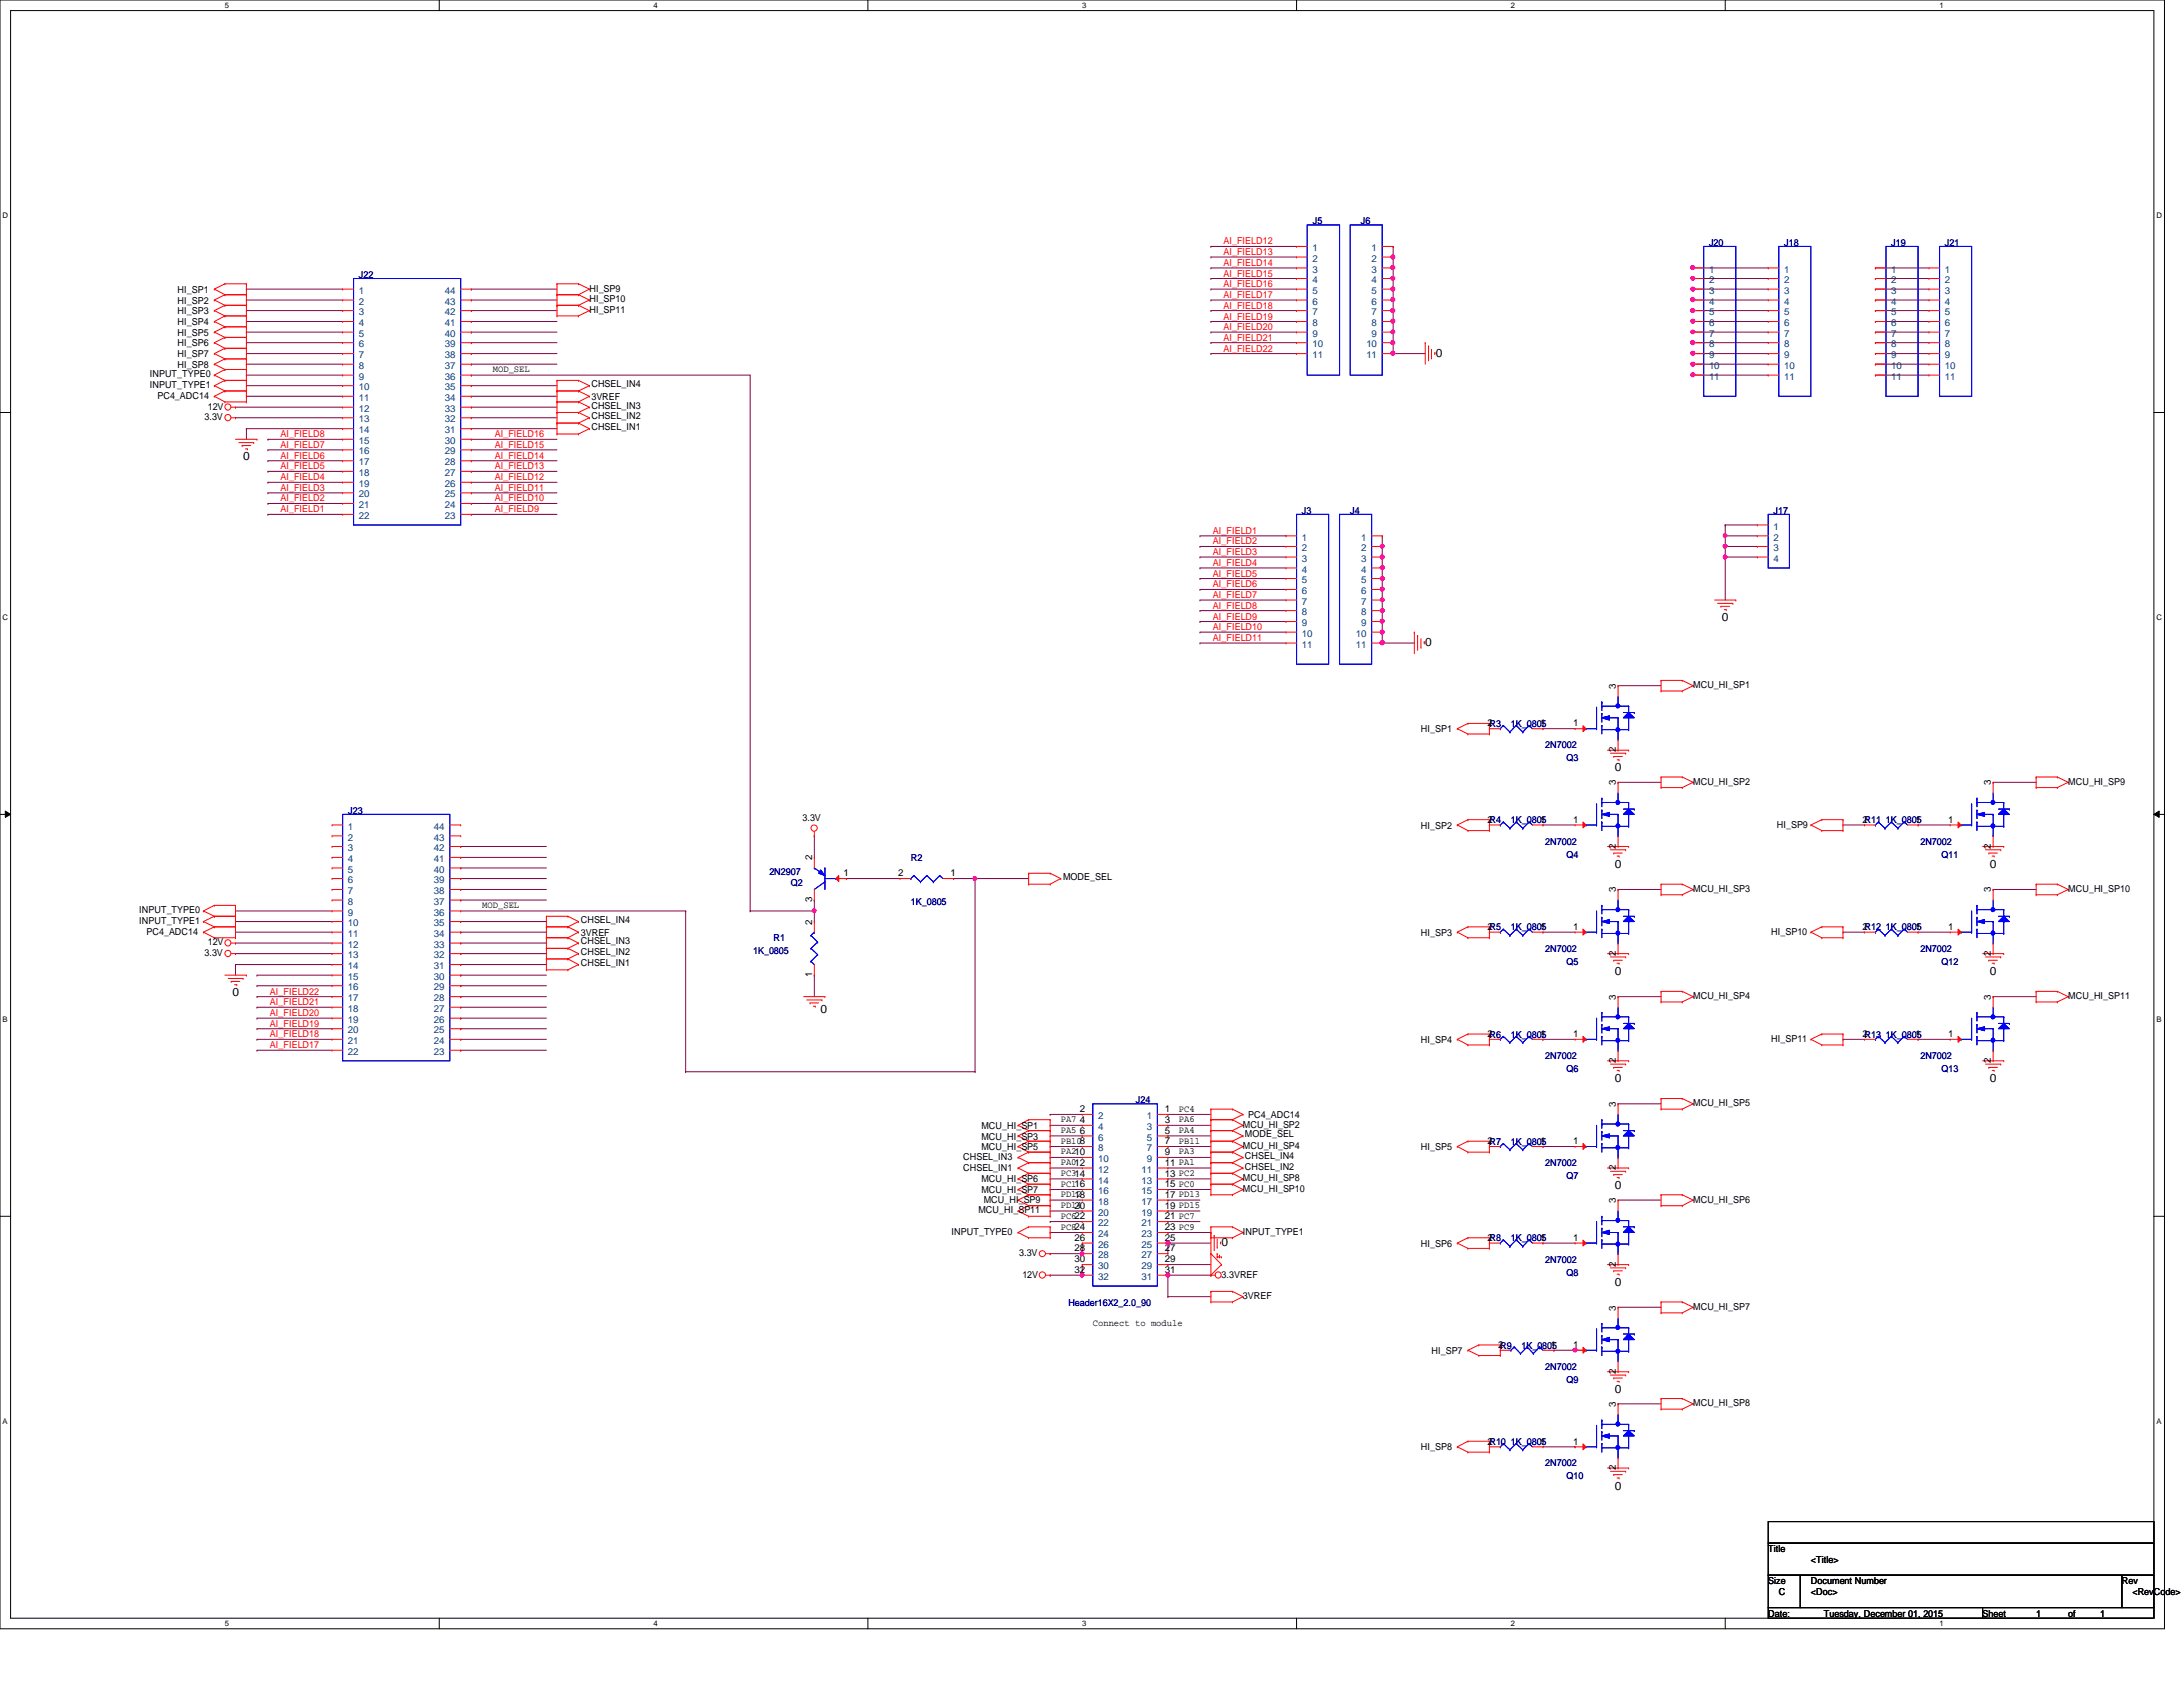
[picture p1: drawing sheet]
<svg xmlns="http://www.w3.org/2000/svg" width="279mm" height="216mm" viewBox="0 0 279 216" stroke-linecap="round" stroke-linejoin="round" font-family="sans-serif">
<defs><g id="words">
<g font-size="1.5">
<text x="183.8" y="45.6">0</text>
<text x="31.1" y="58.9">0</text>
<text x="182.4" y="82.7">0</text>
<text x="220.4" y="79.5">0</text>
<text x="206.7" y="98.7">0</text>
<text x="206.7" y="111.1">0</text>
<text x="254.7" y="111.1">0</text>
<text x="206.7" y="124.8">0</text>
<text x="254.7" y="124.8">0</text>
<text x="29.8" y="127.5">0</text>
<text x="105" y="129.6">0</text>
<text x="206.7" y="138.5">0</text>
<text x="254.7" y="138.5">0</text>
<text x="206.7" y="152.2">0</text>
<text x="156.3" y="159.5">0</text>
<text x="206.7" y="164.5">0</text>
<text x="206.7" y="178.3">0</text>
<text x="206.7" y="190.6">0</text>
</g>
<g font-size="1.2" fill="#000080">
<text x="168" y="28.7">J5</text>
<text x="174.2" y="28.7">J6</text>
<text x="45.9" y="35.6">J22</text>
<text x="218.7" y="31.5">J20</text>
<text x="228.3" y="31.5">J18</text>
<text x="242.1" y="31.5">J19</text>
<text x="248.9" y="31.5">J21</text>
<text x="166.6" y="65.7">J3</text>
<text x="172.8" y="65.7">J4</text>
<text x="227" y="65.7">J17</text>
<text x="193.4" y="93">1K_0805</text>
<text x="197.8" y="95.8">2N7002</text>
<text x="200.5" y="97.4">Q3</text>
<text x="44.6" y="104.1">J23</text>
<text x="193.4" y="105.4">1K_0805</text>
<text x="98.5" y="112">2N2907</text>
<text x="101.2" y="113.3">Q2</text>
<text x="116.6" y="110.2">R2</text>
<text x="197.8" y="108.1">2N7002</text>
<text x="200.5" y="109.8">Q4</text>
<text x="245.8" y="108.1">2N7002</text>
<text x="248.5" y="109.8">Q11</text>
<text x="116.6" y="115.8">1K_0805</text>
<text x="193.4" y="119.1">1K_0805</text>
<text x="96.4" y="122.1">1K_0805</text>
<text x="99" y="120.4">R1</text>
<text x="197.8" y="121.8">2N7002</text>
<text x="200.5" y="123.5">Q5</text>
<text x="245.8" y="121.8">2N7002</text>
<text x="248.5" y="123.5">Q12</text>
<text x="193.4" y="132.8">1K_0805</text>
<text x="197.8" y="135.6">2N7002</text>
<text x="200.5" y="137.2">Q6</text>
<text x="245.8" y="135.6">2N7002</text>
<text x="248.5" y="137.2">Q13</text>
<text x="145.4" y="141.2">J24</text>
<text x="193.4" y="146.5">1K_0805</text>
<text x="197.8" y="149.3">2N7002</text>
<text x="200.5" y="150.9">Q7</text>
<text x="193.4" y="158.9">1K_0805</text>
<text x="197.8" y="161.6">2N7002</text>
<text x="136.7" y="167.1">Header16X2_2.0_90</text>
<text x="200.5" y="163.2">Q8</text>
<text x="194.7" y="172.6">1K_0805</text>
<text x="197.8" y="175.3">2N7002</text>
<text x="200.5" y="177">Q9</text>
<text x="197.8" y="187.7">2N7002</text>
<text x="200.5" y="189.3">Q10</text>
</g>
<g font-size="1.2" fill="#f00">
<text x="156.6" y="35.4">AI_FIELD15</text>
<text x="156.6" y="31.3">AI_FIELD12</text>
<text x="156.6" y="34">AI_FIELD14</text>
<text x="156.6" y="32.6">AI_FIELD13</text>
<text x="156.6" y="36.7">AI_FIELD16</text>
<text x="156.6" y="40.9">AI_FIELD19</text>
<text x="156.6" y="39.5">AI_FIELD18</text>
<text x="156.6" y="38.1">AI_FIELD17</text>
<text x="156.6" y="45">AI_FIELD22</text>
<text x="156.6" y="43.6">AI_FIELD21</text>
<text x="156.6" y="42.2">AI_FIELD20</text>
<text x="35.9" y="58.7">AI_FIELD6</text>
<text x="35.9" y="56">AI_FIELD8</text>
<text x="35.9" y="57.3">AI_FIELD7</text>
<text x="63.3" y="56">AI_FIELD16</text>
<text x="63.3" y="57.3">AI_FIELD15</text>
<text x="63.3" y="58.7">AI_FIELD14</text>
<text x="35.9" y="60.1">AI_FIELD5</text>
<text x="35.9" y="61.5">AI_FIELD4</text>
<text x="35.9" y="62.8">AI_FIELD3</text>
<text x="35.9" y="64.2">AI_FIELD2</text>
<text x="35.9" y="65.6">AI_FIELD1</text>
<text x="63.3" y="62.8">AI_FIELD11</text>
<text x="63.3" y="64.2">AI_FIELD10</text>
<text x="63.3" y="65.6">AI_FIELD9</text>
<text x="63.3" y="60.1">AI_FIELD13</text>
<text x="63.3" y="61.5">AI_FIELD12</text>
<text x="155.2" y="68.3">AI_FIELD1</text>
<text x="155.2" y="71">AI_FIELD3</text>
<text x="155.2" y="69.7">AI_FIELD2</text>
<text x="155.2" y="73.8">AI_FIELD5</text>
<text x="155.2" y="72.4">AI_FIELD4</text>
<text x="155.2" y="77.9">AI_FIELD8</text>
<text x="155.2" y="76.5">AI_FIELD7</text>
<text x="155.2" y="75.2">AI_FIELD6</text>
<text x="155.2" y="82">AI_FIELD11</text>
<text x="155.2" y="80.6">AI_FIELD10</text>
<text x="155.2" y="79.3">AI_FIELD9</text>
<text x="34.5" y="127.3">AI_FIELD22</text>
<text x="34.5" y="128.7">AI_FIELD21</text>
<text x="34.5" y="130">AI_FIELD20</text>
<text x="34.5" y="131.4">AI_FIELD19</text>
<text x="34.5" y="132.8">AI_FIELD18</text>
<text x="34.5" y="134.2">AI_FIELD17</text>
</g>
<g font-size="1.2" fill="#004080">
<text x="168" y="32.1">1</text>
<text x="168" y="33.5">2</text>
<text x="168" y="34.9">3</text>
<text x="175.6" y="32.1">1</text>
<text x="175.6" y="33.5">2</text>
<text x="175.6" y="34.9">3</text>
<text x="218.7" y="34.9">1</text>
<text x="228.3" y="34.9">1</text>
<text x="242.1" y="34.9">1</text>
<text x="248.9" y="34.9">1</text>
<text x="45.9" y="37.6">1</text>
<text x="45.9" y="39">2</text>
<text x="45.9" y="40.3">3</text>
<text x="45.9" y="41.7">4</text>
<text x="56.9" y="41.7">41</text>
<text x="56.9" y="40.3">42</text>
<text x="56.9" y="39">43</text>
<text x="56.9" y="37.6">44</text>
<text x="168" y="36.2">4</text>
<text x="168" y="37.6">5</text>
<text x="168" y="39">6</text>
<text x="168" y="40.3">7</text>
<text x="168" y="41.7">8</text>
<text x="175.6" y="36.2">4</text>
<text x="175.6" y="37.6">5</text>
<text x="175.6" y="39">6</text>
<text x="175.6" y="40.3">7</text>
<text x="175.6" y="41.7">8</text>
<text x="218.7" y="36.2">2</text>
<text x="218.7" y="37.6">3</text>
<text x="218.7" y="39">4</text>
<text x="218.7" y="40.3">5</text>
<text x="218.7" y="41.7">6</text>
<text x="228.3" y="36.2">2</text>
<text x="228.3" y="37.6">3</text>
<text x="228.3" y="39">4</text>
<text x="228.3" y="40.3">5</text>
<text x="228.3" y="41.7">6</text>
<text x="242.1" y="36.2">2</text>
<text x="242.1" y="37.6">3</text>
<text x="242.1" y="39">4</text>
<text x="242.1" y="40.3">5</text>
<text x="242.1" y="41.7">6</text>
<text x="248.9" y="36.2">2</text>
<text x="248.9" y="37.6">3</text>
<text x="248.9" y="39">4</text>
<text x="248.9" y="40.3">5</text>
<text x="248.9" y="41.7">6</text>
<text x="45.9" y="43.1">5</text>
<text x="45.9" y="44.4">6</text>
<text x="45.9" y="45.8">7</text>
<text x="45.9" y="47.2">8</text>
<text x="56.9" y="47.2">37</text>
<text x="56.9" y="45.8">38</text>
<text x="56.9" y="44.4">39</text>
<text x="56.9" y="43.1">40</text>
<text x="168" y="43.1">9</text>
<text x="168" y="44.4">10</text>
<text x="168" y="45.8">11</text>
<text x="174.9" y="44.4">10</text>
<text x="174.9" y="45.8">11</text>
<text x="175.6" y="43.1">9</text>
<text x="218.7" y="43.1">7</text>
<text x="218.7" y="44.4">8</text>
<text x="218.7" y="45.8">9</text>
<text x="218.7" y="47.2">10</text>
<text x="228.3" y="43.1">7</text>
<text x="228.3" y="44.4">8</text>
<text x="228.3" y="45.8">9</text>
<text x="228.3" y="47.2">10</text>
<text x="242.1" y="43.1">7</text>
<text x="242.1" y="44.4">8</text>
<text x="242.1" y="45.8">9</text>
<text x="242.1" y="47.2">10</text>
<text x="248.9" y="43.1">7</text>
<text x="248.9" y="44.4">8</text>
<text x="248.9" y="45.8">9</text>
<text x="248.9" y="47.2">10</text>
<text x="45.9" y="48.6">9</text>
<text x="45.9" y="50">10</text>
<text x="45.9" y="51.3">11</text>
<text x="45.9" y="52.7">12</text>
<text x="56.9" y="52.7">33</text>
<text x="56.9" y="51.3">34</text>
<text x="56.9" y="50">35</text>
<text x="56.9" y="48.6">36</text>
<text x="218.7" y="48.6">11</text>
<text x="228.3" y="48.6">11</text>
<text x="242.1" y="48.6">11</text>
<text x="248.9" y="48.6">11</text>
<text x="45.9" y="54.1">13</text>
<text x="45.9" y="55.5">14</text>
<text x="45.9" y="56.8">15</text>
<text x="45.9" y="58.2">16</text>
<text x="45.9" y="59.6">17</text>
<text x="56.9" y="59.6">28</text>
<text x="56.9" y="58.2">29</text>
<text x="56.9" y="56.8">30</text>
<text x="56.9" y="55.5">31</text>
<text x="56.9" y="54.1">32</text>
<text x="45.9" y="60.9">18</text>
<text x="45.9" y="62.3">19</text>
<text x="45.9" y="63.7">20</text>
<text x="45.9" y="65">21</text>
<text x="56.9" y="65">24</text>
<text x="56.9" y="63.7">25</text>
<text x="56.9" y="62.3">26</text>
<text x="56.9" y="60.9">27</text>
<text x="45.9" y="66.4">22</text>
<text x="56.9" y="66.4">23</text>
<text x="166.6" y="69.2">1</text>
<text x="166.6" y="70.5">2</text>
<text x="166.6" y="71.9">3</text>
<text x="174.2" y="69.2">1</text>
<text x="174.2" y="70.5">2</text>
<text x="174.2" y="71.9">3</text>
<text x="227" y="67.8">1</text>
<text x="227" y="69.2">2</text>
<text x="227" y="70.5">3</text>
<text x="227" y="71.9">4</text>
<text x="166.6" y="73.3">4</text>
<text x="166.6" y="74.6">5</text>
<text x="166.6" y="76">6</text>
<text x="166.6" y="77.4">7</text>
<text x="174.2" y="73.3">4</text>
<text x="174.2" y="74.6">5</text>
<text x="174.2" y="76">6</text>
<text x="174.2" y="77.4">7</text>
<text x="166.6" y="78.7">8</text>
<text x="166.6" y="80.1">9</text>
<text x="166.6" y="81.5">10</text>
<text x="166.6" y="82.9">11</text>
<text x="173.5" y="81.5">10</text>
<text x="173.5" y="82.9">11</text>
<text x="174.2" y="78.7">8</text>
<text x="174.2" y="80.1">9</text>
<text x="44.5" y="106.2">1</text>
<text x="44.5" y="107.6">2</text>
<text x="55.5" y="107.6">43</text>
<text x="55.5" y="106.2">44</text>
<text x="44.5" y="108.9">3</text>
<text x="44.5" y="110.3">4</text>
<text x="44.5" y="111.7">5</text>
<text x="44.5" y="113">6</text>
<text x="55.5" y="110.3">41</text>
<text x="55.5" y="108.9">42</text>
<text x="55.5" y="113">39</text>
<text x="55.5" y="111.7">40</text>
<text x="44.5" y="114.4">7</text>
<text x="44.5" y="115.8">8</text>
<text x="44.5" y="117.2">9</text>
<text x="44.5" y="118.5">10</text>
<text x="44.5" y="119.9">11</text>
<text x="55.5" y="119.9">34</text>
<text x="55.5" y="118.5">35</text>
<text x="55.5" y="117.2">36</text>
<text x="55.5" y="115.8">37</text>
<text x="55.5" y="114.4">38</text>
<text x="44.5" y="121.3">12</text>
<text x="44.5" y="122.6">13</text>
<text x="44.5" y="124">14</text>
<text x="44.5" y="125.4">15</text>
<text x="55.5" y="125.4">30</text>
<text x="55.5" y="124">31</text>
<text x="55.5" y="122.6">32</text>
<text x="55.5" y="121.3">33</text>
<text x="44.5" y="126.7">16</text>
<text x="44.5" y="128.1">17</text>
<text x="44.5" y="129.5">18</text>
<text x="44.5" y="130.9">19</text>
<text x="55.5" y="130.9">26</text>
<text x="55.5" y="129.5">27</text>
<text x="55.5" y="128.1">28</text>
<text x="55.5" y="126.7">29</text>
<text x="44.5" y="132.2">20</text>
<text x="44.5" y="133.6">21</text>
<text x="44.5" y="135">22</text>
<text x="55.5" y="135">23</text>
<text x="55.5" y="133.6">24</text>
<text x="55.5" y="132.2">25</text>
<text x="140.5" y="143.2">2</text>
<text x="146.8" y="143.2">1</text>
<text x="140.5" y="144.6">4</text>
<text x="140.5" y="146">6</text>
<text x="140.5" y="147.3">8</text>
<text x="140.5" y="148.7">10</text>
<text x="146.8" y="144.6">3</text>
<text x="146.8" y="146">5</text>
<text x="146.8" y="147.3">7</text>
<text x="146.8" y="148.7">9</text>
<text x="140.5" y="150.1">12</text>
<text x="140.5" y="151.5">14</text>
<text x="140.5" y="152.8">16</text>
<text x="140.5" y="154.2">18</text>
<text x="140.5" y="155.6">20</text>
<text x="146.1" y="150.1">11</text>
<text x="146.1" y="151.5">13</text>
<text x="146.1" y="152.8">15</text>
<text x="146.1" y="154.2">17</text>
<text x="146.1" y="155.6">19</text>
<text x="140.5" y="156.9">22</text>
<text x="140.5" y="158.3">24</text>
<text x="140.5" y="159.7">26</text>
<text x="140.5" y="161">28</text>
<text x="146.1" y="156.9">21</text>
<text x="146.1" y="158.3">23</text>
<text x="146.1" y="159.7">25</text>
<text x="146.1" y="161">27</text>
<text x="140.5" y="162.4">30</text>
<text x="140.5" y="163.8">32</text>
<text x="146.1" y="162.4">29</text>
<text x="146.1" y="163.8">31</text>
</g>
<g font-size="1.2">
<text x="22.7" y="38.9">HI_SP2</text>
<text x="22.7" y="40.2">HI_SP3</text>
<text x="22.7" y="37.5">HI_SP1</text>
<text x="22.7" y="41.6">HI_SP4</text>
<text x="75.4" y="37.3">HI_SP9</text>
<text x="75.4" y="38.7">HI_SP10</text>
<text x="75.4" y="40.1">HI_SP11</text>
<text x="22.7" y="44.3">HI_SP6</text>
<text x="22.7" y="45.7">HI_SP7</text>
<text x="22.7" y="47.1">HI_SP8</text>
<text x="22.7" y="43">HI_SP5</text>
<text x="63.1" y="47.6">MOD_SEL</text>
<text x="19.2" y="49.7">INPUT_TYPE1</text>
<text x="19.2" y="48.3">INPUT_TYPE0</text>
<text x="20.2" y="51.1">PC4_ADC14</text>
<text x="26.2" y="53.8">3.3V</text>
<text x="26.6" y="52.4">12V</text>
<text x="75.7" y="51.2">3VREF</text>
<text x="75.7" y="49.5">CHSEL_IN4</text>
<text x="75.7" y="53.7">CHSEL_IN2</text>
<text x="75.7" y="52.3">CHSEL_IN3</text>
<text x="75.7" y="55">CHSEL_IN1</text>
<text x="206.8" y="88.2" transform="rotate(-90 206.8 88.2)">3</text>
<text x="216.7" y="88.1">MCU_HI_SP1</text>
<text x="181.9" y="93.7">HI_SP1</text>
<text x="190.4" y="93">2R3</text>
<text x="197.1" y="93">1</text>
<text x="201.3" y="93">1</text>
<text x="206.8" y="100.5" transform="rotate(-90 206.8 100.5)">3</text>
<text x="206.8" y="96.3" transform="rotate(-90 206.8 96.3)">2</text>
<text x="216.7" y="100.4">MCU_HI_SP2</text>
<text x="254.8" y="100.5" transform="rotate(-90 254.8 100.5)">3</text>
<text x="264.7" y="100.4">MCU_HI_SP9</text>
<text x="102.7" y="105.1">3.3V</text>
<text x="181.9" y="106">HI_SP2</text>
<text x="190.4" y="105.3">2R4</text>
<text x="197.1" y="105.3">1</text>
<text x="201.3" y="105.3">1</text>
<text x="227.4" y="105.9">HI_SP9</text>
<text x="238.4" y="105.3">2R11 1K_0805</text>
<text x="245.1" y="105.3">1</text>
<text x="249.3" y="105.3">1</text>
<text x="103.9" y="110.1" transform="rotate(-90 103.9 110.1)">2</text>
<text x="107.9" y="112.1">1</text>
<text x="114.9" y="112.1">2</text>
<text x="121.7" y="112.1">1</text>
<text x="136.1" y="112.6">MODE_SEL</text>
<text x="206.8" y="108.6" transform="rotate(-90 206.8 108.6)">2</text>
<text x="254.8" y="108.6" transform="rotate(-90 254.8 108.6)">2</text>
<text x="17.8" y="118.3">INPUT_TYPE1</text>
<text x="17.8" y="116.9">INPUT_TYPE0</text>
<text x="18.8" y="119.6">PC4_ADC14</text>
<text x="61.7" y="116.2">MOD_SEL</text>
<text x="74.3" y="119.8">3VREF</text>
<text x="74.3" y="118.1">CHSEL_IN4</text>
<text x="103.9" y="118.3" transform="rotate(-90 103.9 118.3)">2</text>
<text x="103.9" y="115.5" transform="rotate(-90 103.9 115.5)">3</text>
<text x="181.9" y="119.8">HI_SP3</text>
<text x="190.4" y="119">2R5</text>
<text x="197.1" y="119">1</text>
<text x="201.3" y="119">1</text>
<text x="206.8" y="114.2" transform="rotate(-90 206.8 114.2)">3</text>
<text x="216.7" y="114.1">MCU_HI_SP3</text>
<text x="226.7" y="119.6">HI_SP10</text>
<text x="238.4" y="119">2R12 1K_0805</text>
<text x="245.1" y="119">1</text>
<text x="249.3" y="119">1</text>
<text x="254.8" y="114.2" transform="rotate(-90 254.8 114.2)">3</text>
<text x="264.7" y="114.1">MCU_HI_SP10</text>
<text x="26.2" y="122.4">3.3V</text>
<text x="26.6" y="121">12V</text>
<text x="74.3" y="122.3">CHSEL_IN2</text>
<text x="74.3" y="123.6">CHSEL_IN1</text>
<text x="74.3" y="120.9">CHSEL_IN3</text>
<text x="103.9" y="125.1" transform="rotate(-90 103.9 125.1)">1</text>
<text x="206.8" y="122.3" transform="rotate(-90 206.8 122.3)">2</text>
<text x="254.8" y="122.3" transform="rotate(-90 254.8 122.3)">2</text>
<text x="206.8" y="127.9" transform="rotate(-90 206.8 127.9)">3</text>
<text x="216.7" y="127.8">MCU_HI_SP4</text>
<text x="254.8" y="127.9" transform="rotate(-90 254.8 127.9)">3</text>
<text x="264.7" y="127.8">MCU_HI_SP11</text>
<text x="181.9" y="133.5">HI_SP4</text>
<text x="190.4" y="132.7">2R6</text>
<text x="197.1" y="132.7">1</text>
<text x="201.3" y="132.7">1</text>
<text x="206.8" y="136.1" transform="rotate(-90 206.8 136.1)">2</text>
<text x="226.7" y="133.3">HI_SP11</text>
<text x="238.4" y="132.7">2R13 1K_0805</text>
<text x="245.1" y="132.7">1</text>
<text x="249.3" y="132.7">1</text>
<text x="254.8" y="136.1" transform="rotate(-90 254.8 136.1)">2</text>
<text x="135.8" y="143.6">PA7</text>
<text x="138.2" y="142.3">2</text>
<text x="138.2" y="143.7">4</text>
<text x="149.1" y="142.3">1</text>
<text x="149.1" y="143.7">3</text>
<text x="150.9" y="142.3">PC4</text>
<text x="150.9" y="143.6">PA6</text>
<text x="159.8" y="143.1">PC4_ADC14</text>
<text x="206.8" y="141.6" transform="rotate(-90 206.8 141.6)">3</text>
<text x="216.7" y="141.6">MCU_HI_SP5</text>
<text x="123.3" y="149.8">CHSEL_IN1</text>
<text x="123.3" y="148.4">CHSEL_IN3</text>
<text x="125.6" y="144.4">MCU_HI_SP1</text>
<text x="125.6" y="145.8">MCU_HI_SP3</text>
<text x="125.6" y="147.2">MCU_HI_SP5</text>
<text x="135.8" y="149.1">PA012</text>
<text x="135.8" y="147.7">PA210</text>
<text x="135.8" y="146.4">PB108</text>
<text x="135.8" y="145">PA5</text>
<text x="138.2" y="145.1">6</text>
<text x="149.1" y="145.1">5</text>
<text x="149.1" y="146.4">7</text>
<text x="149.1" y="147.8">9</text>
<text x="149.1" y="149.2">11 PA1</text>
<text x="150.9" y="147.7">PA3</text>
<text x="150.9" y="145">PA4</text>
<text x="150.9" y="146.4">PB11</text>
<text x="159.1" y="144.3">MCU_HI_SP2</text>
<text x="159.1" y="147.1">MCU_HI_SP4</text>
<text x="159.3" y="149.7">CHSEL_IN2</text>
<text x="159.3" y="148.3">CHSEL_IN4</text>
<text x="159.3" y="145.5">MODE_SEL</text>
<text x="181.9" y="147.2">HI_SP5</text>
<text x="190.4" y="146.4">2R7</text>
<text x="197.1" y="146.4">1</text>
<text x="201.3" y="146.4">1</text>
<text x="206.8" y="149.8" transform="rotate(-90 206.8 149.8)">2</text>
<text x="125.2" y="155.3">MCU_HI_SP11</text>
<text x="125.6" y="151.3">MCU_HI_SP6</text>
<text x="125.6" y="152.7">MCU_HI_SP7</text>
<text x="125.9" y="153.9">MCU_HI_SP9</text>
<text x="135.8" y="150.5">PC314</text>
<text x="135.8" y="151.9">PC116</text>
<text x="135.8" y="156">PC622</text>
<text x="135.8" y="153.2">PD12</text>
<text x="135.8" y="154.6">PD14</text>
<text x="137.5" y="153.3">18</text>
<text x="137.5" y="154.7">20</text>
<text x="149.1" y="150.6">13 PC2</text>
<text x="149.1" y="151.9">15 PC0</text>
<text x="149.1" y="153.3">17 PD13</text>
<text x="149.1" y="154.7">19 PD15</text>
<text x="159.1" y="151.2">MCU_HI_SP8</text>
<text x="159.1" y="152.6">MCU_HI_SP10</text>
<text x="206.8" y="154" transform="rotate(-90 206.8 154)">3</text>
<text x="216.7" y="153.9">MCU_HI_SP6</text>
<text x="121.8" y="158">INPUT_TYPE0</text>
<text x="130.4" y="160.8">3.3V</text>
<text x="135.8" y="157.4">PC824</text>
<text x="137.5" y="158.8">26</text>
<text x="137.5" y="160.1">28</text>
<text x="137.5" y="161.5">30</text>
<text x="149.1" y="156">21 PC7</text>
<text x="149.1" y="157.4">23 PC9</text>
<text x="149.1" y="158.8">25</text>
<text x="149.1" y="160.1">27</text>
<text x="149.1" y="161.5">29</text>
<text x="159.1" y="158">INPUT_TYPE1</text>
<text x="181.9" y="159.6">HI_SP6</text>
<text x="190.4" y="158.8">2R8</text>
<text x="197.1" y="158.8">1</text>
<text x="201.3" y="158.8">1</text>
<text x="130.9" y="163.5">12V</text>
<text x="137.5" y="162.9">32</text>
<text x="149.1" y="162.9">31</text>
<text x="156.3" y="163.5">3.3VREF</text>
<text x="159.1" y="166.3">3VREF</text>
<text x="206.8" y="167.7" transform="rotate(-90 206.8 167.7)">3</text>
<text x="206.8" y="162.1" transform="rotate(-90 206.8 162.1)">2</text>
<text x="216.7" y="167.6">MCU_HI_SP7</text>
<text x="139.9" y="169.7">Connect to module</text>
<text x="183.2" y="173.3">HI_SP7</text>
<text x="191.7" y="172.5">2R9</text>
<text x="198.5" y="172.5">1</text>
<text x="201.3" y="172.5">1</text>
<text x="206.8" y="175.8" transform="rotate(-90 206.8 175.8)">2</text>
<text x="181.9" y="185.6">HI_SP8</text>
<text x="190.4" y="184.9">2R10 1K_0805</text>
<text x="197.1" y="184.9">1</text>
<text x="201.3" y="184.9">1</text>
<text x="206.8" y="180" transform="rotate(-90 206.8 180)">3</text>
<text x="216.7" y="180">MCU_HI_SP8</text>
<text x="206.8" y="188.2" transform="rotate(-90 206.8 188.2)">2</text>
<text x="226.3" y="198.6">Title</text>
<text x="226.3" y="202.7">Size</text>
<text x="231.8" y="202.7">Document Number</text>
<text x="231.8" y="200">&lt;Title&gt;</text>
<text x="271.6" y="202.7">Rev</text>
<text x="226.3" y="206.9">Date:</text>
<text x="227.7" y="204.1">C</text>
<text x="231.8" y="204.1">&lt;Doc&gt;</text>
<text x="233.4" y="206.9">Tuesday, December 01, 2015</text>
<text x="253.7" y="206.9">Sheet</text>
<text x="260.6" y="206.9">1</text>
<text x="264.7" y="206.9">of</text>
<text x="268.8" y="206.9">1</text>
<text x="272.9" y="204.1">&lt;RevCode&gt;</text>
</g>
<g font-size="1">
<text x="28.8" y="1">5</text>
<text x="83.7" y="1">4</text>
<text x="138.5" y="1">3</text>
<text x="193.4" y="1">2</text>
<text x="248.2" y="1">1</text>
<text x=".3" y="27.9">D</text>
<text x="276" y="27.9">D</text>
<text x=".3" y="79.4">C</text>
<text x="276" y="79.4">C</text>
<text x=".3" y="130.8">B</text>
<text x="276" y="130.8">B</text>
<text x=".3" y="182.2">A</text>
<text x="276" y="182.2">A</text>
<text x="28.8" y="208.1">5</text>
<text x="83.7" y="208.1">4</text>
<text x="138.5" y="208.1">3</text>
<text x="193.4" y="208.1">2</text>
<text x="248.2" y="208.1">1</text>
</g>
</g></defs>
<path d="M0 0h277v208.4h-277zM1.4 1.4h274.3v205.7h-274.3z" fill="none" stroke="#000" stroke-width=".13"/>
<g fill="#fff">
<path d="M28.8 .1h.5v1.1h-.5z"/>
<path d="M28.8 207.2h.5v1.1h-.5z"/>
</g>
<path d="M56.2 0v1.4M56.2 207.1v1.3" fill="none" stroke="#000" stroke-width=".13"/>
<g fill="#fff">
<path d="M83.7 .1h.5v1.1h-.5z"/>
<path d="M83.7 207.2h.5v1.1h-.5z"/>
</g>
<path d="M111.1 0v1.4M111.1 207.1v1.3" fill="none" stroke="#000" stroke-width=".13"/>
<g fill="#fff">
<path d="M138.5 .1h.6v1.1h-.6z"/>
<path d="M138.5 207.2h.6v1.1h-.6z"/>
</g>
<path d="M165.9 0v1.4M165.9 207.1v1.3" fill="none" stroke="#000" stroke-width=".13"/>
<g fill="#fff">
<path d="M193.4 .1h.5v1.1h-.5z"/>
<path d="M193.4 207.2h.5v1.1h-.5z"/>
</g>
<path d="M220.8 0v1.4M220.8 207.1v1.3" fill="none" stroke="#000" stroke-width=".13"/>
<g fill="#fff">
<path d="M248.2 .1h.6v1.1h-.6z"/>
<path d="M248.2 207.2h.6v1.1h-.6z"/>
<path d="M.3 27.1h.8v1.1h-.8z"/>
<path d="M276 27.1h.7v1.1h-.7z"/>
<path d="M.3 78.5h.8v1.1h-.8z"/>
<path d="M276 78.5h.7v1.1h-.7z"/>
</g>
<path d="M0 52.8h1.4M275.7 52.8h1.3" fill="none" stroke="#000" stroke-width=".13"/>
<g fill="#fff">
<path d="M.3 129.9h.7v1.1h-.7z"/>
<path d="M276 129.9h.6v1.1h-.6z"/>
</g>
<path d="M0 104.2h1.4M.7 103.8l.7 .4-.7 .4zM275.7 104.2l.7-.4v.8zM275.7 104.2h1.3" fill="none" stroke="#000" stroke-width=".13"/>
<path d="M.7 103.8l.7 .4-.7 .4zM275.7 104.2l.7-.4v.8z" fill="#000"/>
<g fill="#fff">
<path d="M.3 181.4h.7v1.1h-.7z"/>
<path d="M276 181.4h.6v1.1h-.6z"/>
</g>
<path d="M0 155.7h1.4M275.7 155.7h1.3" fill="none" stroke="#000" stroke-width=".13"/>
<path d="M176.9 82.3h.1M176.9 82.3h4.1" fill="none" stroke="#800040" stroke-width=".13"/>
<circle cx="176.9" cy="82.3" r=".26" fill="#f0f"/>
<circle cx="176.9" cy="82.3" r=".26" fill="none" stroke="#f0f" stroke-width=".13"/>
<g fill="none" stroke="#800040" stroke-width=".13">
<path d="M155 37h.1M155 35.6h.1M155 39.8h.1M155 38.4h.1M155 37h10.9M155 35.6h10.9M155 39.8h10.9M155 38.4h10.9M155 41.1h.1M155 45.3h.1M155 43.9h.1M155 42.5h.1"/>
<path d="M155 41.1h10.9M155 45.3h10.9M155 43.9h10.9M155 42.5h10.9M178.3 45.3h.1M178.3 45.3h4.1M153.6 74h.1M153.6 72.7h.1M153.6 78.1h.1M153.6 76.8h.1M153.6 75.4h.1M153.6 79.5h.1"/>
<path d="M153.6 74h11M153.6 72.7h11M153.6 78.1h11M153.6 76.8h11M153.6 75.4h11M153.6 79.5h11M220.8 67.2h.1M220.8 71.3h.1M220.8 67.2h4.1M220.8 67.2v1.4M220.8 71.3v5.5M220.8 71.3h4.1"/>
<path d="M153.6 82.3h.1M153.6 80.9h.1M153.6 82.3h11M153.6 80.9h11"/>
</g>
<path d="M220.6 71.1l.2-.1 .2 .1-.1 .4h-.1h-.2z" fill-rule="evenodd" fill="#f0f"/>
<path d="M220.6 71.1l.2-.1 .2 .1-.1 .4h-.1h-.2z" fill="none" stroke="#f0f" stroke-width=".13"/>
<path d="M176.9 80.9h.1M176.9 80.9v1.4" fill="none" stroke="#800040" stroke-width=".13"/>
<circle cx="176.9" cy="82.3" r=".26" fill="#f0f"/>
<circle cx="176.9" cy="82.3" r=".26" fill="none" stroke="#f0f" stroke-width=".13"/>
<circle cx="176.9" cy="80.9" r=".26" fill="#f0f"/>
<circle cx="176.9" cy="80.9" r=".26" fill="none" stroke="#f0f" stroke-width=".13"/>
<path d="M178.3 43.9h.1M178.3 43.9v1.4" fill="none" stroke="#800040" stroke-width=".13"/>
<circle cx="178.3" cy="45.2" r=".26" fill="#f0f"/>
<circle cx="178.3" cy="45.2" r=".26" fill="none" stroke="#f0f" stroke-width=".13"/>
<circle cx="178.3" cy="43.9" r=".26" fill="#f0f"/>
<circle cx="178.3" cy="43.9" r=".26" fill="none" stroke="#f0f" stroke-width=".13"/>
<path d="M220.8 68.6h.1M220.8 68.6h4.1" fill="none" stroke="#800040" stroke-width=".13"/>
<path d="M220.6 68.3h.2l.2 .1-.1 .3-.1 .1-.2-.1z" fill-rule="evenodd" fill="#f0f"/>
<path d="M220.6 68.3h.2l.2 .1-.1 .3-.1 .1-.2-.1z" fill="none" stroke="#f0f" stroke-width=".13"/>
<path d="M220.8 68.6h.1M220.8 69.9h.1M220.8 68.6v1.3M220.8 69.9h4.1" fill="none" stroke="#800040" stroke-width=".13"/>
<path d="M220.6 69.7h.3l.1 .2-.1 .2h-.1h-.2z" fill-rule="evenodd" fill="#f0f"/>
<path d="M220.6 69.7h.3l.1 .2-.1 .2h-.1h-.2z" fill="none" stroke="#f0f" stroke-width=".13"/>
<g fill="none" stroke="#800040" stroke-width=".13">
<path d="M216.7 34.3h.1M216.7 34.3h9.6M240 34.3h.1M240 35.6h.1M240 38.4h.1M240 39.8h.1M240 34.3h6.9M240 35.6h6.9M240 38.4h6.9M240 39.8h6.9M240 41.1h.1M240 42.5h.1"/>
<path d="M240 43.9h.1M240 45.3h.1M240 46.6h.1M240 48h.1M240 41.1h6.9M240 42.5h6.9M240 43.9h6.9M240 45.3h6.9M240 46.6h6.9M240 48h6.9"/>
</g>
<circle cx="216.7" cy="34.2" r=".26" fill="#f0f"/>
<circle cx="216.7" cy="34.2" r=".26" fill="none" stroke="#f0f" stroke-width=".13"/>
<path d="M216.7 35.6h.1M216.7 35.6h9.6" fill="none" stroke="#800040" stroke-width=".13"/>
<circle cx="216.7" cy="35.6" r=".25" fill="#f0f"/>
<circle cx="216.7" cy="35.6" r=".25" fill="none" stroke="#f0f" stroke-width=".13"/>
<path d="M216.7 38.4h.1M216.7 38.4h9.6" fill="none" stroke="#800040" stroke-width=".13"/>
<circle cx="216.7" cy="38.4" r=".26" fill="#f0f"/>
<circle cx="216.7" cy="38.4" r=".26" fill="none" stroke="#f0f" stroke-width=".13"/>
<path d="M216.7 39.8h.1M216.7 39.8h9.6" fill="none" stroke="#800040" stroke-width=".13"/>
<circle cx="216.7" cy="39.8" r=".26" fill="#f0f"/>
<circle cx="216.7" cy="39.8" r=".26" fill="none" stroke="#f0f" stroke-width=".13"/>
<path d="M216.7 41.1h.1M216.7 41.1h9.6" fill="none" stroke="#800040" stroke-width=".13"/>
<circle cx="216.7" cy="41.1" r=".26" fill="#f0f"/>
<circle cx="216.7" cy="41.1" r=".26" fill="none" stroke="#f0f" stroke-width=".13"/>
<path d="M216.7 42.5h.1M216.7 42.5h9.6" fill="none" stroke="#800040" stroke-width=".13"/>
<circle cx="216.7" cy="42.5" r=".25" fill="#f0f"/>
<circle cx="216.7" cy="42.5" r=".25" fill="none" stroke="#f0f" stroke-width=".13"/>
<path d="M216.7 43.9h.1M216.7 43.9h9.6" fill="none" stroke="#800040" stroke-width=".13"/>
<circle cx="216.7" cy="43.9" r=".26" fill="#f0f"/>
<circle cx="216.7" cy="43.9" r=".26" fill="none" stroke="#f0f" stroke-width=".13"/>
<path d="M216.7 45.3h.1M216.7 45.3h9.6" fill="none" stroke="#800040" stroke-width=".13"/>
<circle cx="216.7" cy="45.2" r=".26" fill="#f0f"/>
<circle cx="216.7" cy="45.2" r=".26" fill="none" stroke="#f0f" stroke-width=".13"/>
<path d="M216.7 46.6h.1M216.7 46.6h9.6" fill="none" stroke="#800040" stroke-width=".13"/>
<circle cx="216.7" cy="46.6" r=".26" fill="#f0f"/>
<circle cx="216.7" cy="46.6" r=".26" fill="none" stroke="#f0f" stroke-width=".13"/>
<path d="M216.7 48h.1M216.7 48h9.6" fill="none" stroke="#800040" stroke-width=".13"/>
<circle cx="216.7" cy="48" r=".26" fill="#f0f"/>
<circle cx="216.7" cy="48" r=".26" fill="none" stroke="#f0f" stroke-width=".13"/>
<g fill="none" stroke="#800040" stroke-width=".13">
<path d="M155 31.5h.1M155 34.3h.1M155 32.9h.1M155 31.5h10.9M155 34.3h10.9M155 32.9h10.9M216.7 37h.1M216.7 37h9.6M153.6 68.6h.1M153.6 71.3h.1M153.6 69.9h.1M153.6 68.6h11"/>
<path d="M153.6 71.3h11M153.6 69.9h11"/>
</g>
<circle cx="216.7" cy="37" r=".26" fill="#f0f"/>
<circle cx="216.7" cy="37" r=".26" fill="none" stroke="#f0f" stroke-width=".13"/>
<g fill="none" stroke="#800040" stroke-width=".13">
<path d="M60.3 39.8h.1M60.3 39.8h11M240 37h.1M240 37h6.9M30.1 53.5h.1M30.1 52.1h.1M30.1 53.5h13.8M30.1 52.1h13.8M31.5 54.9h.1M31.5 48h.1M31.5 50.7h.1M31.5 49.4h.1"/>
<path d="M31.5 48h12.4M31.5 54.9v1.3M31.5 54.9h12.4M31.5 49.4h12.4M31.5 50.7h12.4M34.3 59h.1M34.3 56.2h.1M34.3 57.6h.1M34.3 56.2h9.6M34.3 57.6h9.6M34.3 59h9.6M60.3 48h.1"/>
<path d="M60.3 56.2h.1M60.3 57.6h.1M60.3 59h.1M60.3 49.4h.1M60.3 50.7h.1M60.3 52.1h.1M60.3 53.5h.1M60.3 54.9h.1M60.3 41.1h.1M60.3 45.3h.1M60.3 46.6h.1M60.3 43.9h.1"/>
<path d="M60.3 42.5h.1M60.3 48h35.7M60.3 54.9h11M60.3 53.5h11M60.3 52.1h11M60.3 56.2h11M60.3 57.6h11M60.3 59h11M60.3 49.4h11M60.3 50.7h11M60.3 41.1h11M60.3 45.3h11"/>
<path d="M60.3 46.6h11M60.3 43.9h11M60.3 42.5h11M34.3 60.3h.1M34.3 61.7h.1M34.3 63.1h.1M34.3 64.4h.1M34.3 65.8h.1M34.3 63.1h9.6M34.3 64.4h9.6M34.3 65.8h9.6M34.3 60.3h9.6"/>
<path d="M34.3 61.7h9.6M60.3 63.1h.1M60.3 64.4h.1M60.3 65.8h.1M60.3 60.3h.1M60.3 61.7h.1M60.3 63.1h11M60.3 64.4h11M60.3 65.8h11M60.3 60.3h11M60.3 61.7h11M30.1 116.6h.1"/>
<path d="M30.1 119.3h.1M30.1 117.9h.1M30.1 116.6h12.4M30.1 117.9h12.4M30.1 119.3h12.4M59 117.9h.1M59 119.3h.1M59 109.7h.1M59 108.3h.1M59 113.8h.1M59 115.2h.1M59 112.4h.1"/>
<path d="M59 111.1h.1M59 117.9h10.9M59 119.3h10.9M59 109.7h10.9M59 108.3h10.9M59 113.8h10.9M59 115.2h10.9M59 112.4h10.9M59 111.1h10.9M104.2 107h.1M104.2 116.6h.1M104.2 107v2.7"/>
<path d="M104.2 116.6v1.3M30.1 123.4h.1M30.1 122h.1M30.1 120.7h.1M30.1 123.4v1.4M30.1 123.4h12.4M30.1 122h12.4M30.1 120.7h12.4M32.9 127.6h.1M32.9 128.9h.1M32.9 130.3h.1M32.9 131.7h.1"/>
<path d="M32.9 133h.1M32.9 134.4h.1M32.9 124.8h.1M32.9 126.2h.1M32.9 131.7h9.6M32.9 133h9.6M32.9 134.4h9.6M32.9 124.8h9.6M32.9 126.2h9.6M32.9 127.6h9.6M32.9 128.9h9.6M32.9 130.3h9.6"/>
<path d="M59 131.7h.1M59 133h.1M59 134.4h.1M59 124.8h.1M59 126.2h.1M59 127.6h.1M59 128.9h.1M59 130.3h.1M59 120.7h.1M59 122h.1M59 123.4h.1M59 123.4h10.9"/>
<path d="M59 122h10.9M59 120.7h10.9M59 131.7h10.9M59 133h10.9M59 134.4h10.9M59 124.8h10.9M59 126.2h10.9M59 127.6h10.9M59 128.9h10.9M59 130.3h10.9M104.2 124.8h.1M104.2 124.8v2.8"/>
</g>
<path d="M104 116.4l.2-.1 .2 .1v.3l-.2 .1-.2-.1z" fill-rule="evenodd" fill="#f0f"/>
<path d="M104 116.4l.2-.1 .2 .1v.3l-.2 .1-.2-.1z" fill="none" stroke="#f0f" stroke-width=".13"/>
<path d="M220.8 69.9h.1M220.8 69.9v1.4M108.3 112.4h.1M108.3 112.4h6.9M124.8 112.4h.1M124.8 112.4h6.9" fill="none" stroke="#800040" stroke-width=".13"/>
<path d="M220.6 69.7h.3l.1 .2-.1 .2h-.1h-.2z" fill-rule="evenodd" fill="#f0f"/>
<path d="M220.6 69.7h.3l.1 .2-.1 .2h-.1h-.2z" fill="none" stroke="#f0f" stroke-width=".13"/>
<g fill="none" stroke="#800040" stroke-width=".13">
<path d="M31.5 37h.1M31.5 38.4h.1M31.5 39.8h.1M31.5 38.4h12.4M31.5 37h12.4M31.5 39.8h12.4M60.3 38.4h.1M60.3 37h.1M60.3 38.4h11M60.3 37h11M31.5 41.1h.1M31.5 42.5h.1"/>
<path d="M31.5 43.9h.1M31.5 45.3h.1M31.5 46.6h.1M31.5 41.1h12.4M31.5 42.5h12.4M31.5 43.9h12.4M31.5 45.3h12.4M31.5 46.6h12.4M134.4 144h.1M134.4 142.6h.1M134.4 145.4h.1M134.4 146.7h.1"/>
<path d="M134.4 148.1h.1M134.4 149.5h.1M134.4 150.9h.1M134.4 156.3h.1M134.4 155h.1M134.4 153.6h.1M134.4 152.2h.1M134.4 157.7h.1M134.4 144h4.1M134.4 142.6h4.1M134.4 145.4h4.1M134.4 146.7h4.1"/>
<path d="M134.4 148.1h4.1M134.4 149.5h4.1M134.4 150.9h4.1M134.4 156.3h4.1M134.4 155h4.1M134.4 153.6h4.1M134.4 152.2h4.1M134.4 157.7h4.1M134.4 160.4h.1M134.4 160.4h4.1"/>
</g>
<path d="M138.3 160.3l.2-.1 .2 .1-.1 .3-.1 .1-.2-.1z" fill-rule="evenodd" fill="#f0f"/>
<path d="M138.3 160.3l.2-.1 .2 .1-.1 .3-.1 .1-.2-.1z" fill="none" stroke="#f0f" stroke-width=".13"/>
<g fill="none" stroke="#800040" stroke-width=".13">
<path d="M149.5 142.6h.1M149.5 144h.1M149.5 145.4h.1M149.5 146.7h.1M149.5 148.1h.1M149.5 149.5h.1M149.5 150.9h.1M149.5 152.2h.1M149.5 153.6h.1M149.5 155h.1M149.5 156.3h.1M149.5 157.7h.1"/>
<path d="M149.5 159.1h.1M149.5 142.6h5.5M149.5 144h5.5M149.5 145.4h5.5M149.5 146.7h5.5M149.5 148.1h5.5M149.5 149.5h5.5M149.5 150.9h5.5M149.5 152.2h5.5M149.5 153.6h4.1M149.5 155h4.1M149.5 156.3h4.1"/>
<path d="M149.5 157.7h5.5M149.5 159.1h5.5M149.5 161.8h.1M149.5 163.2h5.5M149.5 161.8h5.5M155 163.2h.1"/>
</g>
<circle cx="149.5" cy="159.1" r=".25" fill="#f0f"/>
<circle cx="149.5" cy="159.1" r=".25" fill="none" stroke="#f0f" stroke-width=".13"/>
<path d="M149.5 159.1h.1M149.5 159.1v1.3M134.4 163.2h.1M134.4 163.2h4.1M138.5 163.2h.1M138.5 161.8v1.4" fill="none" stroke="#800040" stroke-width=".13"/>
<path d="M138.3 163l.2-.1 .2 .2-.1 .3h-.1h-.2z" fill-rule="evenodd" fill="#f0f"/>
<path d="M138.3 163l.2-.1 .2 .2-.1 .3h-.1h-.2z" fill="none" stroke="#f0f" stroke-width=".13"/>
<path d="M138.5 159.1v1.3M138.5 160.4h.1M149.5 165.9h.1M149.5 163.2h.1M149.5 165.9h5.5M149.5 163.2v2.7" fill="none" stroke="#800040" stroke-width=".13"/>
<circle cx="149.5" cy="163.2" r=".26" fill="#f0f"/>
<circle cx="149.5" cy="163.2" r=".26" fill="none" stroke="#f0f" stroke-width=".13"/>
<path d="M59 116.6h28.8M87.8 116.6h.1M87.8 116.6v20.6M124.8 112.4h.1M124.8 112.4v24.8M87.8 137.2h.1M87.8 137.2h37M124.8 137.2h.1" fill="none" stroke="#800040" stroke-width=".13"/>
<path d="M124.6 112.2h.2l.2 .1-.1 .3-.1 .1-.2-.1z" fill-rule="evenodd" fill="#f0f"/>
<path d="M124.6 112.2h.2l.2 .1-.1 .3-.1 .1-.2-.1z" fill="none" stroke="#f0f" stroke-width=".13"/>
<path d="M96 48v68.6M176.9 68.6h.1M176.9 74h.1M176.9 68.6v1.3M176.9 74v1.4M96 116.6h.1M96 116.6h8.2M104.2 116.6h.1M104.2 115.2h.1M104.2 115.2v1.4M122 112.4h.1M122 112.4h2.8" fill="none" stroke="#800040" stroke-width=".13"/>
<circle cx="176.9" cy="74" r=".26" fill="#f0f"/>
<circle cx="176.9" cy="74" r=".26" fill="none" stroke="#f0f" stroke-width=".13"/>
<path d="M176.9 72.7h.1M176.9 72.7v1.3" fill="none" stroke="#800040" stroke-width=".13"/>
<circle cx="176.9" cy="72.6" r=".26" fill="#f0f"/>
<circle cx="176.9" cy="72.6" r=".26" fill="none" stroke="#f0f" stroke-width=".13"/>
<path d="M176.9 78.1h.1M176.9 78.1v1.4" fill="none" stroke="#800040" stroke-width=".13"/>
<circle cx="176.9" cy="78.1" r=".26" fill="#f0f"/>
<circle cx="176.9" cy="78.1" r=".26" fill="none" stroke="#f0f" stroke-width=".13"/>
<path d="M176.9 71.3h.1M176.9 71.3v1.4" fill="none" stroke="#800040" stroke-width=".13"/>
<circle cx="176.9" cy="71.3" r=".26" fill="#f0f"/>
<circle cx="176.9" cy="71.3" r=".26" fill="none" stroke="#f0f" stroke-width=".13"/>
<path d="M176.9 79.5h.1M176.9 79.5v1.4" fill="none" stroke="#800040" stroke-width=".13"/>
<circle cx="176.9" cy="79.5" r=".26" fill="#f0f"/>
<circle cx="176.9" cy="79.5" r=".26" fill="none" stroke="#f0f" stroke-width=".13"/>
<path d="M176.9 76.8h.1M176.9 76.8v1.3" fill="none" stroke="#800040" stroke-width=".13"/>
<circle cx="176.9" cy="76.8" r=".25" fill="#f0f"/>
<circle cx="176.9" cy="76.8" r=".25" fill="none" stroke="#f0f" stroke-width=".13"/>
<path d="M176.9 69.9h.1M176.9 69.9v1.4" fill="none" stroke="#800040" stroke-width=".13"/>
<circle cx="176.9" cy="69.9" r=".25" fill="#f0f"/>
<circle cx="176.9" cy="69.9" r=".25" fill="none" stroke="#f0f" stroke-width=".13"/>
<path d="M176.9 75.4h.1M176.9 75.4v1.4" fill="none" stroke="#800040" stroke-width=".13"/>
<circle cx="176.9" cy="75.4" r=".26" fill="#f0f"/>
<circle cx="176.9" cy="75.4" r=".26" fill="none" stroke="#f0f" stroke-width=".13"/>
<path d="M178.3 42.5h.1M178.3 42.5v1.4" fill="none" stroke="#800040" stroke-width=".13"/>
<circle cx="178.3" cy="42.5" r=".25" fill="#f0f"/>
<circle cx="178.3" cy="42.5" r=".25" fill="none" stroke="#f0f" stroke-width=".13"/>
<path d="M178.3 38.4h.1M178.3 38.4v1.4" fill="none" stroke="#800040" stroke-width=".13"/>
<circle cx="178.3" cy="38.4" r=".26" fill="#f0f"/>
<circle cx="178.3" cy="38.4" r=".26" fill="none" stroke="#f0f" stroke-width=".13"/>
<path d="M178.3 37h.1M178.3 37v1.4" fill="none" stroke="#800040" stroke-width=".13"/>
<circle cx="178.3" cy="37" r=".26" fill="#f0f"/>
<circle cx="178.3" cy="37" r=".26" fill="none" stroke="#f0f" stroke-width=".13"/>
<path d="M178.3 32.9h.1M178.3 32.9v1.4" fill="none" stroke="#800040" stroke-width=".13"/>
<circle cx="178.3" cy="32.9" r=".26" fill="#f0f"/>
<circle cx="178.3" cy="32.9" r=".26" fill="none" stroke="#f0f" stroke-width=".13"/>
<path d="M178.3 34.3h.1M178.3 34.3v1.3" fill="none" stroke="#800040" stroke-width=".13"/>
<circle cx="178.3" cy="34.2" r=".26" fill="#f0f"/>
<circle cx="178.3" cy="34.2" r=".26" fill="none" stroke="#f0f" stroke-width=".13"/>
<path d="M178.3 31.5h.1M178.3 35.6h.1M178.3 31.5v1.4M178.3 35.6v1.4" fill="none" stroke="#800040" stroke-width=".13"/>
<circle cx="178.3" cy="35.6" r=".25" fill="#f0f"/>
<circle cx="178.3" cy="35.6" r=".25" fill="none" stroke="#f0f" stroke-width=".13"/>
<path d="M178.3 41.1h.1M178.3 41.1v1.4" fill="none" stroke="#800040" stroke-width=".13"/>
<circle cx="178.3" cy="41.1" r=".26" fill="#f0f"/>
<circle cx="178.3" cy="41.1" r=".26" fill="none" stroke="#f0f" stroke-width=".13"/>
<path d="M178.3 39.8h.1M178.3 39.8v1.3" fill="none" stroke="#800040" stroke-width=".13"/>
<circle cx="178.3" cy="39.8" r=".26" fill="#f0f"/>
<circle cx="178.3" cy="39.8" r=".26" fill="none" stroke="#f0f" stroke-width=".13"/>
<g fill="none" stroke="#800040" stroke-width=".13">
<path d="M197.5 93.3h.1M197.5 93.3h4.1M207.1 87.8h.1M207.1 87.8h5.5M197.5 105.6h.1M197.5 119.3h.1M197.5 105.6h4.1M197.5 119.3h4.1M207.1 100.1h.1M207.1 113.8h.1M207.1 100.1h5.5M207.1 113.8h5.5"/>
<path d="M255.1 100.1h.1M255.1 113.8h.1M255.1 100.1h5.5M255.1 113.8h5.5M197.5 133h.1M197.5 133h4.1M207.1 127.6h.1M207.1 127.6h5.5M255.1 127.6h.1M255.1 127.6h5.5M197.5 146.7h.1M197.5 159.1h.1"/>
<path d="M197.5 146.7h4.1M197.5 159.1h4.1M207.1 141.3h.1M207.1 153.6h.1M207.1 141.3h5.5M207.1 153.6h5.5M201.6 172.8h.1M201.6 172.8h1.4M207.1 167.3h.1M207.1 179.7h.1M207.1 167.3h5.5M207.1 179.7h5.5"/>
</g>
<circle cx="201.6" cy="172.8" r=".25" fill="#f0f"/>
<circle cx="201.6" cy="172.8" r=".25" fill="none" stroke="#f0f" stroke-width=".13"/>
<g fill="none" stroke="#800040" stroke-width=".13">
<path d="M235.9 105.6h.1M235.9 119.3h.1M235.9 105.6h2.7M235.9 119.3h2.7M245.5 105.6h.1M245.5 119.3h.1M245.5 105.6h4.1M245.5 119.3h4.1M235.9 133h.1M235.9 133h2.7M245.5 133h.1M245.5 133h4.1"/>
<path d="M198.9 172.8h.1M198.9 172.8h2.7M197.5 185.2h4.1M201.6 185.2h.1"/>
</g>
<g fill="none" stroke="#f00" stroke-width=".13">
<path d="M27.4 38.4h.1M27.4 39.8h.1M27.4 37h.1M27.4 38.4l1.4 .7M27.4 39.8l1.4 .6M27.4 37l1.4 .7M28.8 39.1h.1M28.8 37.7h.1M28.8 36.3h.1M28.8 36.3h2.7M28.8 37.7h2.7M28.8 39.1h2.7"/>
<path d="M28.8 37.7l-1.4 .7M28.8 39.1l-1.4 .7M28.8 36.3l-1.4 .7M31.5 39.1h.1M31.5 37.7h.1M31.5 36.3h.1M31.5 36.3v15.1M71.3 36.3h.1M71.3 37.7h.1M71.3 39.1h.1M71.3 36.3v4.1M71.3 36.3h2.7"/>
<path d="M71.3 37.7h2.7M71.3 39.1h2.7M74 36.3h.1M74 37.7h.1M74 39.1h.1M74 36.3l1.4 .7M74 37.7l1.4 .7M74 39.1l1.4 .7M75.4 37h.1M75.4 38.4h.1M75.4 39.8h.1M75.4 37l-1.4 .7"/>
<path d="M75.4 38.4l-1.4 .7M75.4 39.8l-1.4 .6M27.4 49.4h.1M27.4 48h.1M27.4 50.7h.1M27.4 43.9h.1M27.4 45.3h.1M27.4 46.6h.1M27.4 41.1h.1M27.4 42.5h.1M27.4 49.4l1.4 .6M27.4 48l1.4 .7"/>
<path d="M27.4 50.7l1.4 .7M27.4 43.9l1.4 .7M27.4 45.3l1.4 .6M27.4 46.6l1.4 .7M27.4 41.1l1.4 .7M27.4 42.5l1.4 .7M28.8 50h.1M28.8 48.7h.1M28.8 47.3h.1M28.8 51.4h.1M28.8 44.6h.1M28.8 43.2h.1"/>
<path d="M28.8 40.4h.1M28.8 45.9h.1M28.8 41.8h.1M28.8 50h2.7M28.8 51.4h2.7M28.8 48.7h2.7M28.8 48.7l-1.4 .7M28.8 47.3h2.7M28.8 47.3l-1.4 .7M28.8 40.4h2.7M28.8 50l-1.4 .7M28.8 44.6h2.7"/>
<path d="M28.8 43.2h2.7M28.8 43.2l-1.4 .7M28.8 45.9h2.7M28.8 44.6l-1.4 .7M28.8 45.9l-1.4 .7M28.8 41.8h2.7M28.8 40.4l-1.4 .7M28.8 41.8l-1.4 .7M29.6 52.1h.5M29.6 53.5h.5M30.1 52.1h.1M30.1 53.5h.1"/>
<path d="M30.1 56.2h2.8M30.6 56.6h1.9M31 57h.1M31 57h1.1M31.4 57.4h.3M31.5 50h.1M31.5 48.7h.1M31.5 47.3h.1M31.5 51.4h.1M31.5 44.6h.1M31.5 43.2h.1M31.5 40.4h.1"/>
<path d="M31.5 45.9h.1M31.5 41.8h.1M31.7 57.4h.1M32.5 56.6h.1M32.9 56.2h.1M71.3 50h.1M71.3 51.4h.1M71.3 48.7h.1M71.3 52.8h.1M71.3 54.1h.1M71.3 55.5h.1M71.3 40.4h.1"/>
<path d="M71.3 50h2.7M71.3 48.7v6.8M71.3 51.4h2.7M71.3 48.7h2.7M71.3 52.8h2.7M71.3 54.1h2.7M71.3 55.5h2.7M71.3 40.4h2.7M74 50h.1M74 51.4h.1M74 48.7h.1M74 52.8h.1"/>
<path d="M74 54.1h.1M74 55.5h.1M74 40.4h.1M74 50l1.4 .7M74 48.7l1.4 .7M74 52.8l1.4 .7M74 54.1l1.4 .8M74 51.4l1.4 .7M75.4 50.7h.1M75.4 49.4h.1M75.4 53.5h.1M75.4 54.9h.1"/>
<path d="M75.4 52.1h.1M75.4 50.7l-1.4 .7M75.4 49.4l-1.4 .6M75.4 53.5l-1.4 .6M75.4 54.9l-1.4 .6M75.4 52.1l-1.4 .7M182.4 43.9h.1M182.4 43.9v2.7M182.8 44.3h.1M182.8 44.3v1.9M183.2 45.8h.1M183.2 44.7v1.1"/>
<path d="M183.6 45.1h.1M183.6 45.1v.3M219.5 76.8h2.7M219.8 77.2h2M220.3 77.6h.1M220.3 77.6h1.1M220.7 78h.2M220.9 78h.1M221.8 77.2h.1M222.2 76.8h.1M181 80.9h.1M181 80.9v2.8"/>
<path d="M181.4 81.3h.1M181.4 81.3v1.9M181.9 82.8h.1M181.9 81.7v1.1M182.3 82.1h.1M182.3 82.1v.3M186.5 93.3h.1M186.5 93.3l1.4 .6M187.9 93.9h.1M187.9 92.6h.1M187.9 93.9h2.7M187.9 92.6h2.7"/>
<path d="M187.9 92.6l-1.4 .7M190.6 93.9h.1M190.6 92.6h.1M190.6 92.6v1.3M205.7 96h2.7M206.1 96.4h2M206.5 96.8h.1M206.5 96.8h1.1M207 97.2h.2M207.2 97.2h.1M208.1 96.4h.1M208.4 96h.1"/>
<path d="M212.6 87.1h.1M212.6 88.4h.1M212.6 99.4h.1M212.6 87.1h2.7M212.6 87.1v1.3M212.6 99.4v1.4M212.6 88.4h2.7M212.6 99.4h2.7M215.3 87.1h.1M215.3 88.4h.1M215.3 99.4h.1M215.3 87.1l1.4 .7"/>
<path d="M215.3 99.4l1.4 .7M216.7 87.8h.1M216.7 87.8l-1.4 .6M260.6 99.4h.1M260.6 99.4h2.7M260.6 99.4v1.4M263.3 99.4h.1M263.3 99.4l1.4 .7M26 117.9h.1M26 116.6h.1M26 119.3h.1M26 117.9l1.4 .7"/>
<path d="M26 116.6l1.4 .7M26 119.3l1.4 .7M27.4 118.6h.1M27.4 117.3h.1M27.4 115.9h.1M27.4 118.6h2.7M27.4 117.3h2.7M27.4 117.3l-1.4 .6M27.4 115.9h2.7M27.4 115.9l-1.4 .7M27.4 118.6l-1.4 .7M30.1 118.6h.1"/>
<path d="M30.1 117.3h.1M30.1 115.9h.1M30.1 115.9v4.1M69.9 118.6h.1M69.9 117.3h.1M69.9 118.6h2.8M69.9 117.3v6.8M69.9 117.3h2.8M72.7 118.6h.1M72.7 117.3h.1M72.7 118.6l1.3 .7M72.7 117.3l1.3 .6"/>
<path d="M74 119.3h.1M74 117.9h.1M74 119.3l-1.3 .7M74 117.9l-1.3 .7M104.2 107h.1M104.2 106.4v.6M131.7 111.8h.1M131.7 113.2h.1M131.7 111.8h2.7M131.7 111.8v1.4M131.7 113.2h2.7M134.4 111.8h.1"/>
<path d="M134.4 113.2h.1M134.4 111.8l1.4 .6M135.8 112.4h.1M135.8 112.4l-1.4 .8M186.5 105.6h.1M186.5 119.3h.1M186.5 105.6l1.4 .7M186.5 119.3l1.4 .7M187.9 106.3h.1M187.9 104.9h.1M187.9 118.6h.1M187.9 118.6h2.7"/>
<path d="M187.9 106.3h2.7M187.9 104.9h2.7M187.9 104.9l-1.4 .7M187.9 118.6l-1.4 .7M190.6 106.3h.1M190.6 104.9h.1M190.6 118.6h.1M190.6 104.9v1.4M190.6 118.6v1.4M205.7 108.3h2.7M206.1 108.8h2M206.5 109.2h.1"/>
<path d="M206.5 109.2h1.1M207 109.6h.2M207.2 109.6h.1M208.1 108.8h.1M208.4 108.3h.1M212.6 100.8h.1M212.6 113.2h.1M212.6 114.5h.1M212.6 113.2h2.7M212.6 113.2v1.3M212.6 100.8h2.7M212.6 114.5h2.7"/>
<path d="M215.3 100.8h.1M215.3 113.2h.1M215.3 114.5h.1M215.3 113.2l1.4 .6M216.7 100.1h.1M216.7 113.8h.1M216.7 100.1l-1.4 .7M216.7 113.8l-1.4 .7M231.8 105.6h.1M231.8 119.3h.1M231.8 105.6l1.4 .7M231.8 119.3l1.4 .7"/>
<path d="M233.2 104.9h.1M233.2 106.3h.1M233.2 118.6h.1M233.2 118.6h2.7M233.2 106.3h2.7M233.2 104.9h2.7M233.2 104.9l-1.4 .7M233.2 118.6l-1.4 .7M235.9 104.9h.1M235.9 106.3h.1M235.9 118.6h.1M235.9 104.9v1.4"/>
<path d="M235.9 118.6v1.4M253.7 108.3h2.8M254.1 108.8h2M254.6 109.2h.1M254.6 109.2h1.1M255 109.6h.2M255.2 109.6h.1M256.1 108.8h.1M256.5 108.3h.1M260.6 100.8h.1M260.6 113.2h.1M260.6 114.5h.1"/>
<path d="M260.6 113.2h2.7M260.6 100.8h2.7M260.6 114.5h2.7M260.6 113.2v1.3M263.3 100.8h.1M263.3 113.2h.1M263.3 114.5h.1M263.3 113.2l1.4 .6M264.7 100.1h.1M264.7 113.8h.1M264.7 100.1l-1.4 .7M264.7 113.8l-1.4 .7"/>
<path d="M27.4 120h.1M27.4 120h2.7M28.8 124.8h2.7M29.2 125.2h1.9M29.6 125.6h.1M29.6 125.6h1.1M29.6 120.7h.5M29.6 122h.5M30 126h.3M30.1 120h.1M30.1 120.7h.1M30.1 122h.1"/>
<path d="M30.3 126h.1M31.1 125.2h.1M31.5 124.8h.1M69.9 120h.1M69.9 121.4h.1M69.9 122.7h.1M69.9 124.1h.1M69.9 120h2.8M69.9 121.4h2.8M69.9 122.7h2.8M69.9 124.1h2.8M72.7 120h.1"/>
<path d="M72.7 121.4h.1M72.7 122.7h.1M72.7 124.1h.1M72.7 121.4l1.3 .6M72.7 122.7l1.3 .7M72.7 120l1.3 .7M74 122h.1M74 123.4h.1M74 120.7h.1M74 122l-1.3 .7M74 123.4l-1.3 .7M74 120.7l-1.3 .7"/>
<path d="M102.9 127.6h2.7M103.3 128h1.9M103.7 128.4h.1M103.7 128.4h1.1M104.1 128.8h.3M104.4 128.8h.1M105.2 128h.1M105.6 127.6h.1M186.5 133h.1M186.5 133l1.4 .7M187.9 120h.1M187.9 133.7h.1"/>
<path d="M187.9 132.3h.1M187.9 120h2.7M187.9 133.7h2.7M187.9 132.3h2.7M187.9 132.3l-1.4 .7M190.6 120h.1M190.6 133.7h.1M190.6 132.3h.1M190.6 132.3v1.4M205.7 122h2.7M205.7 135.8h2.7M206.1 122.5h2"/>
<path d="M206.1 136.2h2M206.5 122.9h.1M206.5 136.6h.1M206.5 122.9h1.1M206.5 136.6h1.1M207 123.3h.2M207 137h.2M207.2 123.3h.1M207.2 137h.1M208.1 122.5h.1M208.1 136.2h.1M208.4 122h.1"/>
<path d="M208.4 135.8h.1M212.6 126.9h.1M212.6 128.2h.1M212.6 126.9v1.3M212.6 126.9h2.7M212.6 128.2h2.7M215.3 126.9h.1M215.3 128.2h.1M215.3 126.9l1.4 .7M216.7 127.6h.1M216.7 127.6l-1.4 .6M231.8 133h.1"/>
<path d="M231.8 133l1.4 .7M233.2 120h.1M233.2 132.3h.1M233.2 133.7h.1M233.2 120h2.7M233.2 133.7h2.7M233.2 132.3h2.7M233.2 132.3l-1.4 .7M235.9 120h.1M235.9 132.3h.1M235.9 133.7h.1M235.9 132.3v1.4"/>
<path d="M253.7 122h2.8M253.7 135.8h2.8M254.1 122.5h2M254.1 136.2h2M254.6 122.9h.1M254.6 136.6h.1M254.6 122.9h1.1M254.6 136.6h1.1M255 123.3h.2M255 137h.2M255.2 123.3h.1M255.2 137h.1"/>
<path d="M256.1 122.5h.1M256.1 136.2h.1M256.5 122h.1M256.5 135.8h.1M260.6 126.9h.1M260.6 128.2h.1M260.6 126.9h2.7M260.6 128.2h2.7M260.6 126.9v1.3M263.3 126.9h.1M263.3 128.2h.1M263.3 126.9l1.4 .7"/>
<path d="M264.7 127.6h.1M264.7 127.6l-1.4 .6M130.3 149.5h.1M130.3 148.1h.1M130.3 144h.1M130.3 145.4h.1M130.3 146.7h.1M130.3 150.9h.1M130.3 152.2h.1M130.3 153.6h.1M130.3 155h.1M130.3 157.7h.1"/>
<path d="M130.3 149.5l1.4 .7M130.3 148.1l1.4 .7M130.3 144l1.4 .7M130.3 145.4l1.4 .6M130.3 146.7l1.4 .7M130.3 150.9l1.4 .7M130.3 152.2l1.4 .7M130.3 153.6l1.4 .7M130.3 155l1.4 .7M130.3 157.7l1.4 .7M131.7 150.2h.1M131.7 148.8h.1"/>
<path d="M131.7 147.4h.1M131.7 144.7h.1M131.7 143.3h.1M131.7 146h.1M131.7 151.6h.1M131.7 152.9h.1M131.7 154.3h.1M131.7 155.7h.1M131.7 158.4h.1M131.7 157h.1M131.7 143.3h2.7M131.7 150.2h2.7"/>
<path d="M131.7 148.8h2.7M131.7 148.8l-1.4 .7M131.7 147.4h2.7M131.7 147.4l-1.4 .7M131.7 144.7h2.7M131.7 146h2.7M131.7 143.3l-1.4 .7M131.7 144.7l-1.4 .7M131.7 146l-1.4 .7M131.7 151.6h2.7M131.7 150.2l-1.4 .7M131.7 152.9h2.7"/>
<path d="M131.7 151.6l-1.4 .6M131.7 154.3h2.7M131.7 152.9l-1.4 .7M131.7 155.7h2.7M131.7 154.3l-1.4 .7M131.7 157h2.7M131.7 158.4h2.7M131.7 157l-1.4 .7M134.4 150.2h.1M134.4 148.8h.1M134.4 147.4h.1M134.4 144.7h.1"/>
<path d="M134.4 143.3h.1M134.4 146h.1M134.4 151.6h.1M134.4 152.9h.1M134.4 154.3h.1M134.4 155.7h.1M134.4 158.4h.1M134.4 157h.1M134.4 143.3v12.4M134.4 157v1.4M155 141.9h.1M155 143.3h.1"/>
<path d="M155 148.8h.1M155 150.2h.1M155 147.4h.1M155 144.7h.1M155 146h.1M155 151.6h.1M155 152.9h.1M155 157h.1M155 158.4h.1M155 157.7h.1M155 141.9h2.7M155 141.9v11"/>
<path d="M155 157v6.2M155 143.3h2.7M155 150.2h2.7M155 148.8h2.7M155 147.4h2.7M155 144.7h2.7M155 146h2.7M155 151.6h2.7M155 152.9h2.7M155 157h2.7M155 158.4h2.7M155.4 158.1h.1"/>
<path d="M155.4 158.1v2M155.8 159.6h.1M155.8 158.5v1.1M156.2 159h.1M156.2 159v.2M157.7 141.9h.1M157.7 143.3h.1M157.7 148.8h.1M157.7 150.2h.1M157.7 147.4h.1M157.7 144.7h.1M157.7 146h.1"/>
<path d="M157.7 151.6h.1M157.7 152.9h.1M157.7 157h.1M157.7 158.4h.1M157.7 141.9l1.4 .7M157.7 148.8l1.4 .7M157.7 147.4l1.4 .7M157.7 144.7l1.4 .7M157.7 143.3l1.4 .7M157.7 146l1.4 .7M157.7 150.2l1.4 .7M157.7 151.6l1.4 .6"/>
<path d="M157.7 157l1.4 .7M159.1 142.6h.1M159.1 149.5h.1M159.1 148.1h.1M159.1 145.4h.1M159.1 144h.1M159.1 146.7h.1M159.1 150.9h.1M159.1 152.2h.1M159.1 157.7h.1M159.1 142.6l-1.4 .7M159.1 149.5l-1.4 .7"/>
<path d="M159.1 148.1l-1.4 .7M159.1 145.4l-1.4 .6M159.1 144l-1.4 .7M159.1 146.7l-1.4 .7M159.1 150.9l-1.4 .7M159.1 152.2l-1.4 .7M159.1 157.7l-1.4 .7M186.5 146.7h.1M186.5 159.1h.1M186.5 146.7l1.4 .7M186.5 159.1l1.4 .7M187.9 147.4h.1"/>
<path d="M187.9 146h.1M187.9 159.8h.1M187.9 158.4h.1M187.9 147.4h2.7M187.9 146h2.7M187.9 158.4h2.7M187.9 146l-1.4 .7M187.9 159.8h2.7M187.9 158.4l-1.4 .7M190.6 147.4h.1M190.6 146h.1M190.6 159.8h.1"/>
<path d="M190.6 158.4h.1M190.6 146v1.4M190.6 158.4v1.4M205.7 149.5h2.7M206.1 149.9h2M206.5 150.3h.1M206.5 150.3h1.1M207 150.7h.2M207.2 150.7h.1M208.1 149.9h.1M208.4 149.5h.1M212.6 140.6h.1"/>
<path d="M212.6 141.9h.1M212.6 152.9h.1M212.6 154.3h.1M212.6 141.9h2.7M212.6 152.9h2.7M212.6 154.3h2.7M212.6 140.6v1.3M212.6 152.9v1.4M212.6 140.6h2.7M215.3 140.6h.1M215.3 141.9h.1M215.3 152.9h.1"/>
<path d="M215.3 154.3h.1M215.3 140.6l1.4 .7M215.3 152.9l1.4 .7M216.7 141.3h.1M216.7 153.6h.1M216.7 141.3l-1.4 .6M216.7 153.6l-1.4 .7M133.9 163.2h.5M133.9 160.4h.5M134.4 160.4h.1M134.4 163.2h.1M155 165.3h.1"/>
<path d="M155 166.6h.1M155 160.4h.1M155 163.2h.1M155 165.3v1.3M155 165.3h2.7M155 166.6h2.7M155 160.4l1.3 1.4M155 163.2h.5M155.8 160.4h.1M155.8 160.9h.1M155.8 160.4v.5M155.8 160.9h.5"/>
<path d="M156.1 160.9h.1M156.1 160.6v.3M156.3 161.8h.1M156.3 160.9h.1M156.3 161.8l-1.3 1.4M157.7 165.3h.1M157.7 166.6h.1M157.7 165.3l1.4 .6M159.1 165.9h.1M159.1 165.9l-1.4 .7M187.9 172.8h.1M187.9 172.8l1.4 .7"/>
<path d="M189.3 173.5h.1M189.3 172.1h.1M189.3 173.5h2.7M189.3 172.1h2.7M189.3 172.1l-1.4 .7M192 173.5h.1M192 172.1h.1M192 172.1v1.4M205.7 161.8h2.7M205.7 175.6h2.7M206.1 162.3h2M206.1 176h2"/>
<path d="M206.5 162.6h.1M206.5 176.4h.1M206.5 162.6h1.1M206.5 176.4h1.1M207 163.1h.2M207 176.8h.2M207.2 163.1h.1M207.2 176.8h.1M208.1 162.3h.1M208.1 176h.1M208.4 161.8h.1M208.4 175.6h.1"/>
<path d="M212.6 166.6h.1M212.6 168h.1M212.6 179h.1M212.6 166.6h2.7M212.6 166.6v1.4M212.6 179v1.3M212.6 168h2.7M212.6 179h2.7M215.3 166.6h.1M215.3 168h.1M215.3 179h.1M215.3 166.6l1.4 .7"/>
<path d="M215.3 179l1.4 .7M216.7 167.3h.1M216.7 179.7h.1M216.7 167.3l-1.4 .7M216.7 179.7l-1.4 .6M186.5 185.2h.1M186.5 185.2l1.4 .6M187.9 185.8h.1M187.9 184.4h.1M187.9 185.8h2.7M187.9 184.4h2.7M187.9 184.4l-1.4 .8"/>
<path d="M190.6 185.8h.1M190.6 184.4h.1M190.6 184.4v1.4M205.7 187.9h2.7M206.1 188.3h2M206.5 188.7h.1M206.5 188.7h1.1M207 189.1h.2M207.2 189.1h.1M208.1 188.3h.1M208.4 187.9h.1M212.6 180.3h.1"/>
<path d="M212.6 180.3h2.7M215.3 180.3h.1"/>
<circle cx="29.2" cy="52.1" r=".39"/>
<circle cx="29.2" cy="53.4" r=".39"/>
<circle cx="104.2" cy="106" r=".4"/>
<circle cx="29.2" cy="122" r=".39"/>
<circle cx="29.2" cy="120.7" r=".39"/>
<circle cx="133.4" cy="163.2" r=".4"/>
<circle cx="133.4" cy="160.4" r=".39"/>
<circle cx="155.9" cy="163.2" r=".39"/>
</g>
<path d="M226.3 194.7h49.4v2.8h-49.4zM226.3 197.5h49.4v4.1h-49.4zM226.3 201.6h4.1v4.1h-4.1zM226.3 205.7h27.4v1.4h-27.4zM230.4 201.6h41.2v4.1h-41.2zM253.7 205.7h22v1.4h-22zM271.6 201.6h4.1v4.1h-4.1z" fill="none" stroke="#000" stroke-width=".13"/>
<path d="M208.4 157l.8 .7h-1.4z" fill="#00f"/>
<g fill="none" stroke="#00f" stroke-width=".13">
<path d="M203 159.1h.1M203 159.1h1.3M204.3 159.1h.1M204.3 156.3v2.8M205 158.7h.1M205 157.2h.1M205 155.7h.1M205 156.2h.1M205 155.7v1.1M205 157.2v1.1M205 158.7v1.1M205 159.2h3.4"/>
<path d="M205 156.2h3.4M205.7 157.7h1.4M207.1 156.2h.1M207.1 157.7h.1M207.1 155v1.2M207.1 157.7v2.7M207.8 157h1.4M208.4 157l.8 .7h-1.4zM208.4 159.2h.1M208.4 157.7h.1M208.4 156.2h.1M208.4 156.2v.8"/>
<path d="M208.4 157.7v1.5M209.2 157h.1M207.1 160.4h.1"/>
</g>
<path d="M205 157.7l1-.3v.6z" fill="#00f"/>
<path d="M205 157.7l1-.3v.6z" fill="none" stroke="#00f" stroke-width=".13"/>
<path d="M206.9 156l.2-.1 .2 .1-.1 .3-.1 .1-.2-.1z" fill-rule="evenodd" fill="#00f"/>
<path d="M206.9 156l.2-.1 .2 .1-.1 .3-.1 .1-.2-.1z" fill="none" stroke="#00f" stroke-width=".13"/>
<path d="M206.9 159h.2l.2 .1-.1 .3-.1 .1-.2-.1z" fill-rule="evenodd" fill="#00f"/>
<path d="M206.9 159h.2l.2 .1-.1 .3-.1 .1-.2-.1z" fill="none" stroke="#00f" stroke-width=".13"/>
<path d="M208.4 157l.8 .7h-1.4z" fill="#00f"/>
<g fill="none" stroke="#00f" stroke-width=".13">
<path d="M203 159.1h.1M203 159.1h1.3M204.3 159.1h.1M204.3 156.3v2.8M205 158.7h.1M205 157.2h.1M205 155.7h.1M205 156.2h.1M205 155.7v1.1M205 157.2v1.1M205 158.7v1.1M205 159.2h3.4"/>
<path d="M205 156.2h3.4M205.7 157.7h1.4M207.1 156.2h.1M207.1 157.7h.1M207.1 155v1.2M207.1 157.7v2.7M207.8 157h1.4M208.4 157l.8 .7h-1.4zM208.4 159.2h.1M208.4 157.7h.1M208.4 156.2h.1M208.4 156.2v.8"/>
<path d="M208.4 157.7v1.5M209.2 157h.1M207.1 160.4h.1"/>
</g>
<path d="M205 157.7l1-.3v.6z" fill="#00f"/>
<path d="M205 157.7l1-.3v.6z" fill="none" stroke="#00f" stroke-width=".13"/>
<path d="M206.9 156l.2-.1 .2 .1-.1 .3-.1 .1-.2-.1z" fill-rule="evenodd" fill="#00f"/>
<path d="M206.9 156l.2-.1 .2 .1-.1 .3-.1 .1-.2-.1z" fill="none" stroke="#00f" stroke-width=".13"/>
<path d="M206.9 159h.2l.2 .1-.1 .3-.1 .1-.2-.1z" fill-rule="evenodd" fill="#00f"/>
<path d="M206.9 159h.2l.2 .1-.1 .3-.1 .1-.2-.1z" fill="none" stroke="#00f" stroke-width=".13"/>
<path d="M207.1 153.6h.1M207.1 153.6v1.4" fill="none" stroke="#f00" stroke-width=".13"/>
<path d="M202.6 158.7l.4 .4-.4 .4z" fill="#f00"/>
<g fill="none" stroke="#f00" stroke-width=".13">
<path d="M165.9 31.5h.1M165.9 32.9h.1M165.9 34.3h.1M165.9 35.6h.1M165.9 37h.1M165.9 38.4h.1M165.9 39.8h.1M165.9 31.5h1.4M165.9 32.9h1.4M165.9 34.3h1.4M165.9 35.6h1.4M165.9 37h1.4"/>
<path d="M165.9 38.4h1.4M165.9 39.8h1.4M165.9 41.1h.1M165.9 42.5h.1M165.9 43.9h.1M165.9 45.3h.1M165.9 41.1h1.4M165.9 42.5h1.4M165.9 43.9h1.4M165.9 45.3h1.4M201.6 159.1h.1M201.6 159.1h1.4"/>
<path d="M202.6 158.7l.4 .4-.4 .4zM207.1 161.8h.1M207.1 160.4v1.4"/>
</g>
<path d="M167.3 28.8h4.1v19.2h-4.1z" fill="none" stroke="#00f" stroke-width=".13"/>
<path d="M208.4 103.5l.8 .7h-1.4z" fill="#00f"/>
<g fill="none" stroke="#00f" stroke-width=".13">
<path d="M203 105.6h.1M203 105.6h1.3M204.3 105.6h.1M204.3 102.9v2.7M205 105.2h.1M205 103.7h.1M205 102.2h.1M205 102.7h.1M205 102.2v1.1M205 103.7v1.1M205 105.2v1.1M205 105.7h3.4"/>
<path d="M205 102.7h3.4M205.7 104.2h1.4M207.1 102.7h.1M207.1 104.2h.1M207.1 107h.1M207.1 101.5v1.2M207.1 104.2v2.8M207.8 103.5h1.4M208.4 103.5l.8 .7h-1.4zM208.4 105.7h.1M208.4 104.2h.1M208.4 102.7h.1"/>
<path d="M208.4 102.7v.8M208.4 104.2v1.5M209.2 103.5h.1"/>
</g>
<path d="M205 104.2l1-.2v.5z" fill="#00f"/>
<path d="M205 104.2l1-.2v.5z" fill="none" stroke="#00f" stroke-width=".13"/>
<path d="M206.9 102.5l.2-.1 .2 .2-.1 .3-.1 .1-.2-.1z" fill-rule="evenodd" fill="#00f"/>
<path d="M206.9 102.5l.2-.1 .2 .2-.1 .3-.1 .1-.2-.1z" fill="none" stroke="#00f" stroke-width=".13"/>
<path d="M206.9 105.5h.2l.2 .1-.1 .3-.1 .1-.2-.1z" fill-rule="evenodd" fill="#00f"/>
<path d="M206.9 105.5h.2l.2 .1-.1 .3-.1 .1-.2-.1z" fill="none" stroke="#00f" stroke-width=".13"/>
<path d="M208.4 103.5l.8 .7h-1.4z" fill="#00f"/>
<g fill="none" stroke="#00f" stroke-width=".13">
<path d="M203 105.6h.1M203 105.6h1.3M204.3 105.6h.1M204.3 102.9v2.7M205 105.2h.1M205 103.7h.1M205 102.2h.1M205 102.7h.1M205 102.2v1.1M205 103.7v1.1M205 105.2v1.1M205 105.7h3.4"/>
<path d="M205 102.7h3.4M205.7 104.2h1.4M207.1 102.7h.1M207.1 104.2h.1M207.1 107h.1M207.1 101.5v1.2M207.1 104.2v2.8M207.8 103.5h1.4M208.4 103.5l.8 .7h-1.4zM208.4 105.7h.1M208.4 104.2h.1M208.4 102.7h.1"/>
<path d="M208.4 102.7v.8M208.4 104.2v1.5M209.2 103.5h.1"/>
</g>
<path d="M205 104.2l1-.2v.5z" fill="#00f"/>
<path d="M205 104.2l1-.2v.5z" fill="none" stroke="#00f" stroke-width=".13"/>
<path d="M206.9 102.5l.2-.1 .2 .2-.1 .3-.1 .1-.2-.1z" fill-rule="evenodd" fill="#00f"/>
<path d="M206.9 102.5l.2-.1 .2 .2-.1 .3-.1 .1-.2-.1z" fill="none" stroke="#00f" stroke-width=".13"/>
<path d="M206.9 105.5h.2l.2 .1-.1 .3-.1 .1-.2-.1z" fill-rule="evenodd" fill="#00f"/>
<path d="M206.9 105.5h.2l.2 .1-.1 .3-.1 .1-.2-.1z" fill="none" stroke="#00f" stroke-width=".13"/>
<path d="M207.1 100.1h.1M207.1 100.1v1.4" fill="none" stroke="#f00" stroke-width=".13"/>
<path d="M202.6 105.2l.4 .4-.4 .4z" fill="#f00"/>
<g fill="none" stroke="#f00" stroke-width=".13">
<path d="M43.9 37h.1M43.9 38.4h.1M43.9 39.8h.1M43.9 37h1.4M43.9 38.4h1.4M43.9 39.8h1.4M59 37h1.3M59 38.4h1.3M59 39.8h1.3M60.3 39.8h.1M60.3 38.4h.1M60.3 37h.1"/>
<path d="M240 34.3h.1M240 35.6h.1M240 37h.1M240 38.4h.1M240 39.8h.1M240 34.3h1.4M240 35.6h1.4M240 37h1.4M240 38.4h1.4M240 39.8h1.4M246.9 34.3h.1M246.9 35.6h.1"/>
<path d="M246.9 37h.1M246.9 38.4h.1M246.9 39.8h.1M246.9 34.3h1.3M246.9 35.6h1.3M246.9 37h1.3M246.9 38.4h1.3M246.9 39.8h1.3M43.9 41.1h.1M43.9 42.5h.1M43.9 43.9h.1M43.9 45.3h.1"/>
<path d="M43.9 46.6h.1M43.9 48h.1M43.9 49.4h.1M43.9 50.7h.1M43.9 52.1h.1M43.9 53.5h.1M43.9 54.9h.1M43.9 56.2h.1M43.9 57.6h.1M43.9 59h.1M43.9 41.1h1.4M43.9 42.5h1.4"/>
<path d="M43.9 43.9h1.4M43.9 45.3h1.4M43.9 46.6h1.4M43.9 48h1.4M43.9 49.4h1.4M43.9 50.7h1.4M43.9 52.1h1.4M43.9 53.5h1.4M43.9 54.9h1.4M43.9 56.2h1.4M43.9 57.6h1.4M43.9 59h1.4"/>
<path d="M59 41.1h1.3M59 42.5h1.3M59 43.9h1.3M59 45.3h1.3M59 46.6h1.3M59 48h1.3M59 49.4h1.3M59 50.7h1.3M59 52.1h1.3M59 53.5h1.3M59 54.9h1.3M59 56.2h1.3"/>
<path d="M59 57.6h1.3M59 59h1.3M60.3 41.1h.1M60.3 59h.1M60.3 57.6h.1M60.3 56.2h.1M60.3 54.9h.1M60.3 53.5h.1M60.3 52.1h.1M60.3 50.7h.1M60.3 49.4h.1M60.3 48h.1"/>
<path d="M60.3 46.6h.1M60.3 45.3h.1M60.3 43.9h.1M60.3 42.5h.1M240 41.1h.1M240 42.5h.1M240 43.9h.1M240 45.3h.1M240 46.6h.1M240 48h.1M240 41.1h1.4M240 42.5h1.4"/>
<path d="M240 43.9h1.4M240 45.3h1.4M240 46.6h1.4M240 48h1.4M246.9 41.1h.1M246.9 42.5h.1M246.9 43.9h.1M246.9 45.3h.1M246.9 46.6h.1M246.9 48h.1M246.9 41.1h1.3M246.9 42.5h1.3"/>
<path d="M246.9 43.9h1.3M246.9 45.3h1.3M246.9 46.6h1.3M246.9 48h1.3M43.9 60.3h.1M43.9 61.7h.1M43.9 63.1h.1M43.9 64.4h.1M43.9 65.8h.1M43.9 60.3h1.4M43.9 61.7h1.4M43.9 63.1h1.4"/>
<path d="M43.9 64.4h1.4M43.9 65.8h1.4M59 60.3h1.3M59 61.7h1.3M59 63.1h1.3M59 64.4h1.3M59 65.8h1.3M60.3 65.8h.1M60.3 64.4h.1M60.3 63.1h.1M60.3 61.7h.1M60.3 60.3h.1"/>
<path d="M201.6 105.6h.1M201.6 105.6h1.4M202.6 105.2l.4 .4-.4 .4zM207.1 108.3h.1M207.1 107v1.3M190.6 133h.1M190.6 133h1.4M196.1 133h1.4M197.5 133h.1M190.6 185.2h.1M190.6 185.2h1.4M196.1 185.2h1.4"/>
<path d="M197.5 185.2h.1"/>
</g>
<g fill="none" stroke="#00f" stroke-width=".13">
<path d="M45.3 35.6h13.7v31.6h-13.7zM241.4 31.5h4.1v19.2h-4.1zM248.2 31.5h4.1v19.2h-4.1zM192 133h.1M192.4 132.6h.1M192.4 132.6l.9 .8M192.4 132.6l-.4 .4M193.3 133.4h.1M194.1 132.6h.1M194.1 132.6l.8 .8M194.1 132.6l-.8 .8M194.9 133.4h.1"/>
<path d="M195.7 132.6h.1M195.7 132.6l.4 .4M195.7 132.6l-.8 .8M192 185.2h.1M192.4 184.7h.1M192.4 184.7l.9 .8M192.4 184.7l-.4 .5M193.3 185.5h.1M194.1 184.7h.1M194.1 184.7l.8 .8M194.1 184.7l-.8 .8M194.9 185.5h.1"/>
<path d="M195.7 184.7h.1M195.7 184.7l.4 .5M195.7 184.7l-.8 .8"/>
</g>
<path d="M208.4 144.7l.8 .7h-1.4z" fill="#00f"/>
<g fill="none" stroke="#00f" stroke-width=".13">
<path d="M203 146.7h.1M203 146.7h1.3M204.3 146.7h.1M204.3 144v2.7M205 146.3h.1M205 144.8h.1M205 143.3h.1M205 143.8h.1M205 143.3v1.1M205 144.8v1.1M205 146.3v1.1M205 146.9h3.4"/>
<path d="M205 143.8h3.4M205.7 145.4h1.4M207.1 143.8h.1M207.1 145.4h.1M207.1 148.1h.1M207.1 142.6v1.2M207.1 145.4v2.7M207.8 144.7h1.4M208.4 144.7l.8 .7h-1.4zM208.4 146.9h.1M208.4 145.4h.1M208.4 143.8h.1"/>
<path d="M208.4 143.8v.9M208.4 145.4v1.5M209.2 144.7h.1"/>
</g>
<path d="M205 145.4l1-.3v.5z" fill="#00f"/>
<path d="M205 145.4l1-.3v.5z" fill="none" stroke="#00f" stroke-width=".13"/>
<path d="M206.9 143.7l.2-.1 .2 .1-.1 .3-.1 .1-.2-.1z" fill-rule="evenodd" fill="#00f"/>
<path d="M206.9 143.7l.2-.1 .2 .1-.1 .3-.1 .1-.2-.1z" fill="none" stroke="#00f" stroke-width=".13"/>
<path d="M206.9 146.7l.2-.1 .2 .1-.1 .3-.1 .1-.2-.1z" fill-rule="evenodd" fill="#00f"/>
<path d="M206.9 146.7l.2-.1 .2 .1-.1 .3-.1 .1-.2-.1z" fill="none" stroke="#00f" stroke-width=".13"/>
<path d="M208.4 144.7l.8 .7h-1.4z" fill="#00f"/>
<g fill="none" stroke="#00f" stroke-width=".13">
<path d="M203 146.7h.1M203 146.7h1.3M204.3 146.7h.1M204.3 144v2.7M205 146.3h.1M205 144.8h.1M205 143.3h.1M205 143.8h.1M205 143.3v1.1M205 144.8v1.1M205 146.3v1.1M205 146.9h3.4"/>
<path d="M205 143.8h3.4M205.7 145.4h1.4M207.1 143.8h.1M207.1 145.4h.1M207.1 148.1h.1M207.1 142.6v1.2M207.1 145.4v2.7M207.8 144.7h1.4M208.4 144.7l.8 .7h-1.4zM208.4 146.9h.1M208.4 145.4h.1M208.4 143.8h.1"/>
<path d="M208.4 143.8v.9M208.4 145.4v1.5M209.2 144.7h.1"/>
</g>
<path d="M205 145.4l1-.3v.5z" fill="#00f"/>
<path d="M205 145.4l1-.3v.5z" fill="none" stroke="#00f" stroke-width=".13"/>
<path d="M206.9 143.7l.2-.1 .2 .1-.1 .3-.1 .1-.2-.1z" fill-rule="evenodd" fill="#00f"/>
<path d="M206.9 143.7l.2-.1 .2 .1-.1 .3-.1 .1-.2-.1z" fill="none" stroke="#00f" stroke-width=".13"/>
<path d="M206.9 146.7l.2-.1 .2 .1-.1 .3-.1 .1-.2-.1z" fill-rule="evenodd" fill="#00f"/>
<path d="M206.9 146.7l.2-.1 .2 .1-.1 .3-.1 .1-.2-.1z" fill="none" stroke="#00f" stroke-width=".13"/>
<path d="M207.1 141.3h.1M207.1 141.3v1.3" fill="none" stroke="#f00" stroke-width=".13"/>
<path d="M202.6 146.3l.4 .4-.4 .4z" fill="#f00"/>
<g fill="none" stroke="#f00" stroke-width=".13">
<path d="M190.6 119.3h.1M190.6 119.3h1.4M196.1 119.3h1.4M197.5 119.3h.1M190.6 159.1h.1M190.6 159.1h1.4M196.1 159.1h1.4M197.5 159.1h.1M201.6 146.7h.1M201.6 146.7h1.4M202.6 146.3l.4 .4-.4 .4zM207.1 149.5h.1"/>
<path d="M207.1 148.1v1.4"/>
</g>
<g fill="none" stroke="#00f" stroke-width=".13">
<path d="M192 119.3h.1M192.4 118.9h.1M192.4 118.9l.9 .8M192.4 118.9l-.4 .4M193.3 119.7h.1M194.1 118.9h.1M194.1 118.9l.8 .8M194.1 118.9l-.8 .8M194.9 119.7h.1M195.7 118.9h.1M195.7 118.9l.4 .4M195.7 118.9l-.8 .8"/>
<path d="M192 159.1h.1M192.4 158.7h.1M192.4 158.7l.9 .8M192.4 158.7l-.4 .4M193.3 159.5h.1M194.1 158.7h.1M194.1 158.7l.8 .8M194.1 158.7l-.8 .8M194.9 159.5h.1M195.7 158.7h.1M195.7 158.7l.4 .4M195.7 158.7l-.8 .8"/>
</g>
<path d="M207.8 183.8l.6-.7 .8 .7z" fill="#00f"/>
<g fill="none" stroke="#00f" stroke-width=".13">
<path d="M203 185.2h.1M203 185.2h1.3M204.3 185.2h.1M204.3 182.4v2.8M205 184.7h.1M205 183.2h.1M205 181.7h.1M205 182.3h.1M205 181.7v1.1M205 183.2v1.1M205 184.7v1.1M205 185.3h3.4"/>
<path d="M205 182.3h3.4M205.7 183.8h1.4M207.1 182.3h.1M207.1 183.8h.1M207.1 186.5h.1M207.1 181v1.3M207.1 183.8v2.7M207.8 183.8l.6-.7 .8 .7zM207.8 183.1h1.4M208.4 185.3h.1M208.4 183.8h.1M208.4 182.3h.1"/>
<path d="M208.4 182.3v.8M208.4 183.8v1.5M209.2 183.1h.1"/>
</g>
<path d="M205 183.8l1-.3v.6z" fill="#00f"/>
<path d="M205 183.8l1-.3v.6z" fill="none" stroke="#00f" stroke-width=".13"/>
<path d="M206.9 182.1l.2-.1 .2 .1-.1 .3-.1 .1-.2-.1z" fill-rule="evenodd" fill="#00f"/>
<path d="M206.9 182.1l.2-.1 .2 .1-.1 .3-.1 .1-.2-.1z" fill="none" stroke="#00f" stroke-width=".13"/>
<path d="M206.9 185.1l.2-.1 .2 .1-.1 .3-.1 .1-.2-.1z" fill-rule="evenodd" fill="#00f"/>
<path d="M206.9 185.1l.2-.1 .2 .1-.1 .3-.1 .1-.2-.1z" fill="none" stroke="#00f" stroke-width=".13"/>
<path d="M207.8 183.8l.6-.7 .8 .7z" fill="#00f"/>
<g fill="none" stroke="#00f" stroke-width=".13">
<path d="M203 185.2h.1M203 185.2h1.3M204.3 185.2h.1M204.3 182.4v2.8M205 184.7h.1M205 183.2h.1M205 181.7h.1M205 182.3h.1M205 181.7v1.1M205 183.2v1.1M205 184.7v1.1M205 185.3h3.4"/>
<path d="M205 182.3h3.4M205.7 183.8h1.4M207.1 182.3h.1M207.1 183.8h.1M207.1 186.5h.1M207.1 181v1.3M207.1 183.8v2.7M207.8 183.8l.6-.7 .8 .7zM207.8 183.1h1.4M208.4 185.3h.1M208.4 183.8h.1M208.4 182.3h.1"/>
<path d="M208.4 182.3v.8M208.4 183.8v1.5M209.2 183.1h.1"/>
</g>
<path d="M205 183.8l1-.3v.6z" fill="#00f"/>
<path d="M205 183.8l1-.3v.6z" fill="none" stroke="#00f" stroke-width=".13"/>
<path d="M206.9 182.1l.2-.1 .2 .1-.1 .3-.1 .1-.2-.1z" fill-rule="evenodd" fill="#00f"/>
<path d="M206.9 182.1l.2-.1 .2 .1-.1 .3-.1 .1-.2-.1z" fill="none" stroke="#00f" stroke-width=".13"/>
<path d="M206.9 185.1l.2-.1 .2 .1-.1 .3-.1 .1-.2-.1z" fill-rule="evenodd" fill="#00f"/>
<path d="M206.9 185.1l.2-.1 .2 .1-.1 .3-.1 .1-.2-.1z" fill="none" stroke="#00f" stroke-width=".13"/>
<path d="M207.1 179.7h.1M207.1 179.7v1.3" fill="none" stroke="#f00" stroke-width=".13"/>
<path d="M202.6 184.8l.4 .4-.4 .3z" fill="#f00"/>
<path d="M201.6 185.2h.1M201.6 185.2h1.4M202.6 184.8l.4 .4-.4 .3zM207.1 187.9h.1M207.1 186.5v1.4" fill="none" stroke="#f00" stroke-width=".13"/>
<path d="M256.5 131l.7 .7h-1.4z" fill="#00f"/>
<g fill="none" stroke="#00f" stroke-width=".13">
<path d="M251 133h.1M251 133h1.3M252.3 133h.1M252.3 130.3v2.7M253 132.6h.1M253 131.1h.1M253 129.6h.1M253 130.1h.1M253 129.6v1.1M253 131.1v1.1M253 132.6v1.1M253 133.2h3.5"/>
<path d="M253 130.1h3.5M253.7 131.7h1.4M255.1 130.1h.1M255.1 131.7h.1M255.1 134.4h.1M255.1 128.9v1.2M255.1 131.7v2.7M255.8 131h1.4M256.5 131l.7 .7h-1.4zM256.5 133.2h.1M256.5 131.7h.1M256.5 130.1h.1"/>
<path d="M256.5 130.1v.9M256.5 131.7v1.5M257.2 131h.1"/>
</g>
<path d="M253 131.7l1-.3v.5z" fill="#00f"/>
<path d="M253 131.7l1-.3v.5z" fill="none" stroke="#00f" stroke-width=".13"/>
<path d="M254.9 129.9h.2l.2 .1-.1 .3-.1 .1-.2-.1z" fill-rule="evenodd" fill="#00f"/>
<path d="M254.9 129.9h.2l.2 .1-.1 .3-.1 .1-.2-.1z" fill="none" stroke="#00f" stroke-width=".13"/>
<path d="M254.9 132.9h.2l.2 .1-.1 .3-.1 .1-.2-.1z" fill-rule="evenodd" fill="#00f"/>
<path d="M254.9 132.9h.2l.2 .1-.1 .3-.1 .1-.2-.1z" fill="none" stroke="#00f" stroke-width=".13"/>
<path d="M256.5 131l.7 .7h-1.4z" fill="#00f"/>
<g fill="none" stroke="#00f" stroke-width=".13">
<path d="M251 133h.1M251 133h1.3M252.3 133h.1M252.3 130.3v2.7M253 132.6h.1M253 131.1h.1M253 129.6h.1M253 130.1h.1M253 129.6v1.1M253 131.1v1.1M253 132.6v1.1M253 133.2h3.5"/>
<path d="M253 130.1h3.5M253.7 131.7h1.4M255.1 130.1h.1M255.1 131.7h.1M255.1 134.4h.1M255.1 128.9v1.2M255.1 131.7v2.7M255.8 131h1.4M256.5 131l.7 .7h-1.4zM256.5 133.2h.1M256.5 131.7h.1M256.5 130.1h.1"/>
<path d="M256.5 130.1v.9M256.5 131.7v1.5M257.2 131h.1"/>
</g>
<path d="M253 131.7l1-.3v.5z" fill="#00f"/>
<path d="M253 131.7l1-.3v.5z" fill="none" stroke="#00f" stroke-width=".13"/>
<path d="M254.9 129.9h.2l.2 .1-.1 .3-.1 .1-.2-.1z" fill-rule="evenodd" fill="#00f"/>
<path d="M254.9 129.9h.2l.2 .1-.1 .3-.1 .1-.2-.1z" fill="none" stroke="#00f" stroke-width=".13"/>
<path d="M254.9 132.9h.2l.2 .1-.1 .3-.1 .1-.2-.1z" fill-rule="evenodd" fill="#00f"/>
<path d="M254.9 132.9h.2l.2 .1-.1 .3-.1 .1-.2-.1z" fill="none" stroke="#00f" stroke-width=".13"/>
<path d="M255.1 127.6h.1M255.1 127.6v1.3" fill="none" stroke="#f00" stroke-width=".13"/>
<path d="M250.6 132.6l.4 .4-.4 .4z" fill="#f00"/>
<path d="M249.6 133h.1M249.6 133h1.4M250.6 132.6l.4 .4-.4 .4zM255.1 135.8h.1M255.1 134.4v1.4" fill="none" stroke="#f00" stroke-width=".13"/>
<path d="M256.5 103.5l.7 .7h-1.4z" fill="#00f"/>
<g fill="none" stroke="#00f" stroke-width=".13">
<path d="M251 105.6h.1M251 105.6h1.3M252.3 105.6h.1M252.3 102.9v2.7M253 105.2h.1M253 103.7h.1M253 102.2h.1M253 102.7h.1M253 102.2v1.1M253 103.7v1.1M253 105.2v1.1M253 105.7h3.5"/>
<path d="M253 102.7h3.5M253.7 104.2h1.4M255.1 102.7h.1M255.1 104.2h.1M255.1 107h.1M255.1 101.5v1.2M255.1 104.2v2.8M255.8 103.5h1.4M256.5 103.5l.7 .7h-1.4zM256.5 105.7h.1M256.5 104.2h.1M256.5 102.7h.1"/>
<path d="M256.5 102.7v.8M256.5 104.2v1.5M257.2 103.5h.1"/>
</g>
<path d="M253 104.2l1-.2v.5z" fill="#00f"/>
<path d="M253 104.2l1-.2v.5z" fill="none" stroke="#00f" stroke-width=".13"/>
<path d="M254.9 102.5l.2-.1 .2 .2-.1 .3-.1 .1-.2-.1z" fill-rule="evenodd" fill="#00f"/>
<path d="M254.9 102.5l.2-.1 .2 .2-.1 .3-.1 .1-.2-.1z" fill="none" stroke="#00f" stroke-width=".13"/>
<path d="M254.9 105.5h.2l.2 .1-.1 .3-.1 .1-.2-.1z" fill-rule="evenodd" fill="#00f"/>
<path d="M254.9 105.5h.2l.2 .1-.1 .3-.1 .1-.2-.1z" fill="none" stroke="#00f" stroke-width=".13"/>
<path d="M256.5 103.5l.7 .7h-1.4z" fill="#00f"/>
<g fill="none" stroke="#00f" stroke-width=".13">
<path d="M251 105.6h.1M251 105.6h1.3M252.3 105.6h.1M252.3 102.9v2.7M253 105.2h.1M253 103.7h.1M253 102.2h.1M253 102.7h.1M253 102.2v1.1M253 103.7v1.1M253 105.2v1.1M253 105.7h3.5"/>
<path d="M253 102.7h3.5M253.7 104.2h1.4M255.1 102.7h.1M255.1 104.2h.1M255.1 107h.1M255.1 101.5v1.2M255.1 104.2v2.8M255.8 103.5h1.4M256.5 103.5l.7 .7h-1.4zM256.5 105.7h.1M256.5 104.2h.1M256.5 102.7h.1"/>
<path d="M256.5 102.7v.8M256.5 104.2v1.5M257.2 103.5h.1"/>
</g>
<path d="M253 104.2l1-.2v.5z" fill="#00f"/>
<path d="M253 104.2l1-.2v.5z" fill="none" stroke="#00f" stroke-width=".13"/>
<path d="M254.9 102.5l.2-.1 .2 .2-.1 .3-.1 .1-.2-.1z" fill-rule="evenodd" fill="#00f"/>
<path d="M254.9 102.5l.2-.1 .2 .2-.1 .3-.1 .1-.2-.1z" fill="none" stroke="#00f" stroke-width=".13"/>
<path d="M254.9 105.5h.2l.2 .1-.1 .3-.1 .1-.2-.1z" fill-rule="evenodd" fill="#00f"/>
<path d="M254.9 105.5h.2l.2 .1-.1 .3-.1 .1-.2-.1z" fill="none" stroke="#00f" stroke-width=".13"/>
<path d="M255.1 100.1h.1M255.1 100.1v1.4" fill="none" stroke="#f00" stroke-width=".13"/>
<path d="M250.6 105.2l.4 .4-.4 .4z" fill="#f00"/>
<g fill="none" stroke="#f00" stroke-width=".13">
<path d="M226.3 34.3h.1M226.3 35.6h.1M226.3 37h.1M226.3 38.4h.1M226.3 39.8h.1M226.3 34.3h1.4M226.3 35.6h1.4M226.3 37h1.4M226.3 38.4h1.4M226.3 39.8h1.4M226.3 41.1h.1M226.3 42.5h.1"/>
<path d="M226.3 43.9h.1M226.3 45.3h.1M226.3 46.6h.1M226.3 48h.1M226.3 41.1h1.4M226.3 42.5h1.4M226.3 43.9h1.4M226.3 45.3h1.4M226.3 46.6h1.4M226.3 48h1.4M104.2 117.9h.1M104.2 117.9v1.4"/>
<path d="M249.6 105.6h.1M249.6 105.6h1.4M250.6 105.2l.4 .4-.4 .4zM255.1 108.3h.1M255.1 107v1.3M104.2 124.8h.1M104.2 123.4v1.4"/>
</g>
<g fill="none" stroke="#00f" stroke-width=".13">
<path d="M227.7 31.5h4.1v19.2h-4.1zM103.8 119.7h.1M103.8 119.7l.8 .9M104.2 119.3h.1M104.2 111.1h.1M104.2 119.3l-.4 .4M104.2 111.1l1.4 1M105.6 112.9h.1M105.6 111.1h.1M105.6 112.9l-1.4 .9M105.6 111.1v2.7M105.6 112.4h1.4"/>
<path d="M107 112.4h.1M103.8 123h.1M103.8 121.4h.1M103.8 123l.4 .4M103.8 121.4l.8 .8M104.6 122.2h.1M104.6 120.6h.1M104.6 122.2l-.8 .8M104.6 120.6l-.8 .8"/>
</g>
<path d="M105 111.3l.6 .8-.8-.3z" fill="#00f"/>
<path d="M104.2 111.1h.1M104.2 111.1l1.4 1M105 111.3l.6 .8-.8-.3zM105.6 112.9h.1M105.6 111.1h.1M105.6 112.9l-1.4 .9M105.6 111.1v2.7M105.6 112.4h1.4M107 112.4h.1" fill="none" stroke="#00f" stroke-width=".13"/>
<path d="M105 111.3l.6 .8-.8-.3z" fill="#00f"/>
<path d="M105 111.3l.6 .8-.8-.3z" fill="none" stroke="#00f" stroke-width=".13"/>
<path d="M104.2 115.2h.1M104.2 109.7h.1M104.2 109.7v1.4M104.2 113.8v1.4" fill="none" stroke="#f00" stroke-width=".13"/>
<path d="M107 112.4l.4-.3v.7z" fill="#f00"/>
<g fill="none" stroke="#f00" stroke-width=".13">
<path d="M175.6 68.6h1.3M175.6 69.9h1.3M175.6 71.3h1.3M175.6 72.7h1.3M175.6 74h1.3M175.6 75.4h1.3M175.6 76.8h1.3M175.6 78.1h1.3M175.6 79.5h1.3M176.9 68.6h.1M176.9 69.9h.1M176.9 71.3h.1"/>
<path d="M176.9 72.7h.1M176.9 74h.1M176.9 75.4h.1M176.9 76.8h.1M176.9 78.1h.1M176.9 79.5h.1M175.6 80.9h1.3M175.6 82.3h1.3M176.9 80.9h.1M176.9 82.3h.1M107 112.4l.4-.3v.7zM107 112.4h1.3"/>
<path d="M108.3 112.4h.1"/>
</g>
<path d="M171.4 65.8h4.2v19.2h-4.2z" fill="none" stroke="#00f" stroke-width=".13"/>
<path d="M207.8 131.7l.6-.7 .8 .7z" fill="#00f"/>
<g fill="none" stroke="#00f" stroke-width=".13">
<path d="M203 133h.1M203 133h1.3M204.3 133h.1M204.3 130.3v2.7M205 132.6h.1M205 131.1h.1M205 129.6h.1M205 130.1h.1M205 129.6v1.1M205 131.1v1.1M205 132.6v1.1M205 133.2h3.4"/>
<path d="M205 130.1h3.4M205.7 131.7h1.4M207.1 130.1h.1M207.1 131.7h.1M207.1 134.4h.1M207.1 128.9v1.2M207.1 131.7v2.7M207.8 131.7l.6-.7 .8 .7zM207.8 131h1.4M208.4 133.2h.1M208.4 131.7h.1M208.4 130.1h.1"/>
<path d="M208.4 130.1v.9M208.4 131.7v1.5M209.2 131h.1"/>
</g>
<path d="M205 131.7l1-.3v.5z" fill="#00f"/>
<path d="M205 131.7l1-.3v.5z" fill="none" stroke="#00f" stroke-width=".13"/>
<path d="M206.9 129.9h.2l.2 .1-.1 .3-.1 .1-.2-.1z" fill-rule="evenodd" fill="#00f"/>
<path d="M206.9 129.9h.2l.2 .1-.1 .3-.1 .1-.2-.1z" fill="none" stroke="#00f" stroke-width=".13"/>
<path d="M206.9 132.9h.2l.2 .1-.1 .3-.1 .1-.2-.1z" fill-rule="evenodd" fill="#00f"/>
<path d="M206.9 132.9h.2l.2 .1-.1 .3-.1 .1-.2-.1z" fill="none" stroke="#00f" stroke-width=".13"/>
<path d="M207.8 131.7l.6-.7 .8 .7z" fill="#00f"/>
<g fill="none" stroke="#00f" stroke-width=".13">
<path d="M203 133h.1M203 133h1.3M204.3 133h.1M204.3 130.3v2.7M205 132.6h.1M205 131.1h.1M205 129.6h.1M205 130.1h.1M205 129.6v1.1M205 131.1v1.1M205 132.6v1.1M205 133.2h3.4"/>
<path d="M205 130.1h3.4M205.7 131.7h1.4M207.1 130.1h.1M207.1 131.7h.1M207.1 134.4h.1M207.1 128.9v1.2M207.1 131.7v2.7M207.8 131.7l.6-.7 .8 .7zM207.8 131h1.4M208.4 133.2h.1M208.4 131.7h.1M208.4 130.1h.1"/>
<path d="M208.4 130.1v.9M208.4 131.7v1.5M209.2 131h.1"/>
</g>
<path d="M205 131.7l1-.3v.5z" fill="#00f"/>
<path d="M205 131.7l1-.3v.5z" fill="none" stroke="#00f" stroke-width=".13"/>
<path d="M206.9 129.9h.2l.2 .1-.1 .3-.1 .1-.2-.1z" fill-rule="evenodd" fill="#00f"/>
<path d="M206.9 129.9h.2l.2 .1-.1 .3-.1 .1-.2-.1z" fill="none" stroke="#00f" stroke-width=".13"/>
<path d="M206.9 132.9h.2l.2 .1-.1 .3-.1 .1-.2-.1z" fill-rule="evenodd" fill="#00f"/>
<path d="M206.9 132.9h.2l.2 .1-.1 .3-.1 .1-.2-.1z" fill="none" stroke="#00f" stroke-width=".13"/>
<path d="M207.1 127.6h.1M207.1 127.6v1.3" fill="none" stroke="#f00" stroke-width=".13"/>
<path d="M202.6 132.6l.4 .4-.4 .4z" fill="#f00"/>
<path d="M201.6 133h.1M201.6 133h1.4M202.6 132.6l.4 .4-.4 .4zM207.1 135.8h.1M207.1 134.4v1.4" fill="none" stroke="#f00" stroke-width=".13"/>
<path d="M256.5 117.3l.7 .6h-1.4z" fill="#00f"/>
<g fill="none" stroke="#00f" stroke-width=".13">
<path d="M251 119.3h.1M251 119.3h1.3M252.3 119.3h.1M252.3 116.6v2.7M253 118.9h.1M253 117.4h.1M253 115.9h.1M253 116.4h.1M253 115.9v1.1M253 117.4v1.1M253 118.9v1.1M253 119.5h3.5"/>
<path d="M253 116.4h3.5M253.7 117.9h1.4M255.1 116.4h.1M255.1 117.9h.1M255.1 115.2v1.2M255.1 117.9v2.8M255.8 117.3h1.4M256.5 117.3l.7 .6h-1.4zM256.5 119.5h.1M256.5 117.9h.1M256.5 116.4h.1M256.5 116.4v.9"/>
<path d="M256.5 117.9v1.6M257.2 117.3h.1M255.1 120.7h.1"/>
</g>
<path d="M253 117.9l1-.2v.5z" fill="#00f"/>
<path d="M253 117.9l1-.2v.5z" fill="none" stroke="#00f" stroke-width=".13"/>
<path d="M254.9 116.2h.2l.2 .1-.1 .3-.1 .1-.2-.1z" fill-rule="evenodd" fill="#00f"/>
<path d="M254.9 116.2h.2l.2 .1-.1 .3-.1 .1-.2-.1z" fill="none" stroke="#00f" stroke-width=".13"/>
<path d="M254.9 119.2h.2l.2 .1-.1 .3-.1 .1-.2-.1z" fill-rule="evenodd" fill="#00f"/>
<path d="M254.9 119.2h.2l.2 .1-.1 .3-.1 .1-.2-.1z" fill="none" stroke="#00f" stroke-width=".13"/>
<path d="M256.5 117.3l.7 .6h-1.4z" fill="#00f"/>
<g fill="none" stroke="#00f" stroke-width=".13">
<path d="M251 119.3h.1M251 119.3h1.3M252.3 119.3h.1M252.3 116.6v2.7M253 118.9h.1M253 117.4h.1M253 115.9h.1M253 116.4h.1M253 115.9v1.1M253 117.4v1.1M253 118.9v1.1M253 119.5h3.5"/>
<path d="M253 116.4h3.5M253.7 117.9h1.4M255.1 116.4h.1M255.1 117.9h.1M255.1 115.2v1.2M255.1 117.9v2.8M255.8 117.3h1.4M256.5 117.3l.7 .6h-1.4zM256.5 119.5h.1M256.5 117.9h.1M256.5 116.4h.1M256.5 116.4v.9"/>
<path d="M256.5 117.9v1.6M257.2 117.3h.1M255.1 120.7h.1"/>
</g>
<path d="M253 117.9l1-.2v.5z" fill="#00f"/>
<path d="M253 117.9l1-.2v.5z" fill="none" stroke="#00f" stroke-width=".13"/>
<path d="M254.9 116.2h.2l.2 .1-.1 .3-.1 .1-.2-.1z" fill-rule="evenodd" fill="#00f"/>
<path d="M254.9 116.2h.2l.2 .1-.1 .3-.1 .1-.2-.1z" fill="none" stroke="#00f" stroke-width=".13"/>
<path d="M254.9 119.2h.2l.2 .1-.1 .3-.1 .1-.2-.1z" fill-rule="evenodd" fill="#00f"/>
<path d="M254.9 119.2h.2l.2 .1-.1 .3-.1 .1-.2-.1z" fill="none" stroke="#00f" stroke-width=".13"/>
<path d="M255.1 113.8h.1M255.1 113.8v1.4" fill="none" stroke="#f00" stroke-width=".13"/>
<path d="M250.6 118.9l.4 .4-.4 .4z" fill="#f00"/>
<g fill="none" stroke="#f00" stroke-width=".13">
<path d="M115.2 112.4h.1M115.2 112.4h1.4M120.7 112.4h1.3M122 112.4h.1M249.6 119.3h.1M249.6 119.3h1.4M250.6 118.9l.4 .4-.4 .4zM255.1 122h.1M255.1 120.7v1.3M138.5 142.6h.1M138.5 144h.1M138.5 145.4h.1"/>
<path d="M138.5 146.7h.1M138.5 148.1h.1M138.5 149.5h.1M138.5 150.9h.1M138.5 152.2h.1M138.5 153.6h.1M138.5 155h.1M138.5 156.3h.1M138.5 157.7h.1M138.5 159.1h.1M138.5 142.6h1.4M138.5 144h1.4"/>
<path d="M138.5 145.4h1.4M138.5 146.7h1.4M138.5 148.1h1.4M138.5 149.5h1.4M138.5 150.9h1.4M138.5 152.2h1.4M138.5 153.6h1.4M138.5 155h1.4M138.5 156.3h1.4M138.5 157.7h1.4M138.5 159.1h1.4M148.1 142.6h1.4"/>
<path d="M148.1 144h1.4M148.1 145.4h1.4M148.1 146.7h1.4M148.1 148.1h1.4M148.1 149.5h1.4M148.1 150.9h1.4M148.1 152.2h1.4M148.1 153.6h1.4M148.1 155h1.4M148.1 156.3h1.4M148.1 157.7h1.4M148.1 159.1h1.4"/>
<path d="M149.5 142.6h.1M149.5 144h.1M149.5 145.4h.1M149.5 146.7h.1M149.5 148.1h.1M149.5 149.5h.1M149.5 150.9h.1M149.5 152.2h.1M149.5 153.6h.1M149.5 155h.1M149.5 156.3h.1M149.5 157.7h.1"/>
<path d="M149.5 159.1h.1M138.5 160.4h.1M138.5 161.8h.1M138.5 163.2h.1M138.5 160.4h1.4M138.5 161.8h1.4M138.5 163.2h1.4M148.1 160.4h1.4M148.1 161.8h1.4M148.1 163.2h1.4M149.5 160.4h.1M149.5 161.8h.1"/>
<path d="M149.5 163.2h.1"/>
</g>
<g fill="none" stroke="#00f" stroke-width=".13">
<path d="M116.6 112.4h.1M117 112.1h.1M117 112.1l.8 .8M117 112.1l-.4 .3M117.8 112.9h.1M118.6 112.1h.1M118.6 112.1l.9 .8M118.6 112.1l-.8 .8M119.5 112.9h.1M120.3 112.1h.1M120.3 112.1l.4 .3M120.3 112.1l-.8 .8"/>
<path d="M139.9 141.3h8.2v23.3h-8.2z"/>
</g>
<path d="M208.4 170.7l.8 .7h-1.4z" fill="#00f"/>
<g fill="none" stroke="#00f" stroke-width=".13">
<path d="M203 172.8h.1M203 172.8h1.3M204.3 172.8h.1M204.3 170.1v2.7M205 172.4h.1M205 170.9h.1M205 169.4h.1M205 169.9h.1M205 169.4v1.1M205 170.9v1.1M205 172.4v1.1M205 172.9h3.4"/>
<path d="M205 169.9h3.4M205.7 171.4h1.4M207.1 169.9h.1M207.1 171.4h.1M207.1 174.2h.1M207.1 168.7v1.2M207.1 171.4v2.8M207.8 170.7h1.4M208.4 170.7l.8 .7h-1.4zM208.4 172.9h.1M208.4 171.4h.1M208.4 169.9h.1"/>
<path d="M208.4 169.9v.8M208.4 171.4v1.5M209.2 170.7h.1"/>
</g>
<path d="M205 171.4l1-.2v.5z" fill="#00f"/>
<path d="M205 171.4l1-.2v.5z" fill="none" stroke="#00f" stroke-width=".13"/>
<path d="M206.9 169.7l.2-.1 .2 .1-.1 .4h-.1h-.2z" fill-rule="evenodd" fill="#00f"/>
<path d="M206.9 169.7l.2-.1 .2 .1-.1 .4h-.1h-.2z" fill="none" stroke="#00f" stroke-width=".13"/>
<path d="M206.9 172.7h.2l.2 .1-.1 .3-.1 .1-.2-.1z" fill-rule="evenodd" fill="#00f"/>
<path d="M206.9 172.7h.2l.2 .1-.1 .3-.1 .1-.2-.1z" fill="none" stroke="#00f" stroke-width=".13"/>
<path d="M208.4 170.7l.8 .7h-1.4z" fill="#00f"/>
<g fill="none" stroke="#00f" stroke-width=".13">
<path d="M203 172.8h.1M203 172.8h1.3M204.3 172.8h.1M204.3 170.1v2.7M205 172.4h.1M205 170.9h.1M205 169.4h.1M205 169.9h.1M205 169.4v1.1M205 170.9v1.1M205 172.4v1.1M205 172.9h3.4"/>
<path d="M205 169.9h3.4M205.7 171.4h1.4M207.1 169.9h.1M207.1 171.4h.1M207.1 174.2h.1M207.1 168.7v1.2M207.1 171.4v2.8M207.8 170.7h1.4M208.4 170.7l.8 .7h-1.4zM208.4 172.9h.1M208.4 171.4h.1M208.4 169.9h.1"/>
<path d="M208.4 169.9v.8M208.4 171.4v1.5M209.2 170.7h.1"/>
</g>
<path d="M205 171.4l1-.2v.5z" fill="#00f"/>
<path d="M205 171.4l1-.2v.5z" fill="none" stroke="#00f" stroke-width=".13"/>
<path d="M206.9 169.7l.2-.1 .2 .1-.1 .4h-.1h-.2z" fill-rule="evenodd" fill="#00f"/>
<path d="M206.9 169.7l.2-.1 .2 .1-.1 .4h-.1h-.2z" fill="none" stroke="#00f" stroke-width=".13"/>
<path d="M206.9 172.7h.2l.2 .1-.1 .3-.1 .1-.2-.1z" fill-rule="evenodd" fill="#00f"/>
<path d="M206.9 172.7h.2l.2 .1-.1 .3-.1 .1-.2-.1z" fill="none" stroke="#00f" stroke-width=".13"/>
<path d="M207.1 167.3h.1M207.1 167.3v1.4" fill="none" stroke="#f00" stroke-width=".13"/>
<path d="M202.6 172.4l.4 .4-.4 .4z" fill="#f00"/>
<path d="M192 172.8h.1M192 172.8h1.4M197.5 172.8h1.4M198.9 172.8h.1M201.6 172.8h.1M201.6 172.8h1.4M202.6 172.4l.4 .4-.4 .4zM207.1 175.6h.1M207.1 174.2v1.4" fill="none" stroke="#f00" stroke-width=".13"/>
<path d="M193.4 172.8h.1M193.8 172.4h.1M193.8 172.4l.8 .8M193.8 172.4l-.4 .4M194.6 173.2h.1M195.5 172.4h.1M195.5 172.4l.8 .8M195.5 172.4l-.9 .8M196.3 173.2h.1M197.1 172.4h.1M197.1 172.4l.4 .4M197.1 172.4l-.8 .8" fill="none" stroke="#00f" stroke-width=".13"/>
<path d="M208.4 117.3l.8 .6h-1.4z" fill="#00f"/>
<g fill="none" stroke="#00f" stroke-width=".13">
<path d="M203 119.3h.1M203 119.3h1.3M204.3 119.3h.1M204.3 116.6v2.7M205 118.9h.1M205 117.4h.1M205 115.9h.1M205 116.4h.1M205 115.9v1.1M205 117.4v1.1M205 118.9v1.1M205 119.5h3.4"/>
<path d="M205 116.4h3.4M205.7 117.9h1.4M207.1 116.4h.1M207.1 117.9h.1M207.1 115.2v1.2M207.1 117.9v2.8M207.8 117.3h1.4M208.4 117.3l.8 .6h-1.4zM208.4 119.5h.1M208.4 117.9h.1M208.4 116.4h.1M208.4 116.4v.9"/>
<path d="M208.4 117.9v1.6M209.2 117.3h.1M207.1 120.7h.1"/>
</g>
<path d="M205 117.9l1-.2v.5z" fill="#00f"/>
<path d="M205 117.9l1-.2v.5z" fill="none" stroke="#00f" stroke-width=".13"/>
<path d="M206.9 116.2h.2l.2 .1-.1 .3-.1 .1-.2-.1z" fill-rule="evenodd" fill="#00f"/>
<path d="M206.9 116.2h.2l.2 .1-.1 .3-.1 .1-.2-.1z" fill="none" stroke="#00f" stroke-width=".13"/>
<path d="M206.9 119.2h.2l.2 .1-.1 .3-.1 .1-.2-.1z" fill-rule="evenodd" fill="#00f"/>
<path d="M206.9 119.2h.2l.2 .1-.1 .3-.1 .1-.2-.1z" fill="none" stroke="#00f" stroke-width=".13"/>
<path d="M208.4 117.3l.8 .6h-1.4z" fill="#00f"/>
<g fill="none" stroke="#00f" stroke-width=".13">
<path d="M203 119.3h.1M203 119.3h1.3M204.3 119.3h.1M204.3 116.6v2.7M205 118.9h.1M205 117.4h.1M205 115.9h.1M205 116.4h.1M205 115.9v1.1M205 117.4v1.1M205 118.9v1.1M205 119.5h3.4"/>
<path d="M205 116.4h3.4M205.7 117.9h1.4M207.1 116.4h.1M207.1 117.9h.1M207.1 115.2v1.2M207.1 117.9v2.8M207.8 117.3h1.4M208.4 117.3l.8 .6h-1.4zM208.4 119.5h.1M208.4 117.9h.1M208.4 116.4h.1M208.4 116.4v.9"/>
<path d="M208.4 117.9v1.6M209.2 117.3h.1M207.1 120.7h.1"/>
</g>
<path d="M205 117.9l1-.2v.5z" fill="#00f"/>
<path d="M205 117.9l1-.2v.5z" fill="none" stroke="#00f" stroke-width=".13"/>
<path d="M206.9 116.2h.2l.2 .1-.1 .3-.1 .1-.2-.1z" fill-rule="evenodd" fill="#00f"/>
<path d="M206.9 116.2h.2l.2 .1-.1 .3-.1 .1-.2-.1z" fill="none" stroke="#00f" stroke-width=".13"/>
<path d="M206.9 119.2h.2l.2 .1-.1 .3-.1 .1-.2-.1z" fill-rule="evenodd" fill="#00f"/>
<path d="M206.9 119.2h.2l.2 .1-.1 .3-.1 .1-.2-.1z" fill="none" stroke="#00f" stroke-width=".13"/>
<path d="M207.1 113.8h.1M207.1 113.8v1.4" fill="none" stroke="#f00" stroke-width=".13"/>
<path d="M202.6 118.9l.4 .4-.4 .4z" fill="#f00"/>
<g fill="none" stroke="#f00" stroke-width=".13">
<path d="M176.9 31.5h1.4M176.9 32.9h1.4M176.9 34.3h1.4M176.9 35.6h1.4M176.9 37h1.4M176.9 38.4h1.4M176.9 39.8h1.4M178.3 31.5h.1M178.3 32.9h.1M178.3 34.3h.1M178.3 35.6h.1M178.3 37h.1"/>
<path d="M178.3 38.4h.1M178.3 39.8h.1M176.9 41.1h1.4M176.9 42.5h1.4M176.9 43.9h1.4M176.9 45.3h1.4M178.3 41.1h.1M178.3 42.5h.1M178.3 43.9h.1M178.3 45.3h.1M164.6 68.6h.1M164.6 69.9h.1"/>
<path d="M164.6 71.3h.1M164.6 72.7h.1M164.6 74h.1M164.6 75.4h.1M164.6 76.8h.1M164.6 78.1h.1M164.6 79.5h.1M164.6 68.6h1.3M164.6 69.9h1.3M164.6 71.3h1.3M164.6 72.7h1.3M164.6 74h1.3"/>
<path d="M164.6 75.4h1.3M164.6 76.8h1.3M164.6 78.1h1.3M164.6 79.5h1.3M164.6 80.9h.1M164.6 82.3h.1M164.6 80.9h1.3M164.6 82.3h1.3M190.6 93.3h.1M190.6 93.3h1.4M196.1 93.3h1.4M197.5 93.3h.1"/>
<path d="M42.5 105.6h.1M42.5 107h.1M42.5 108.3h.1M42.5 109.7h.1M42.5 111.1h.1M42.5 112.4h.1M42.5 113.8h.1M42.5 115.2h.1M42.5 116.6h.1M42.5 117.9h.1M42.5 119.3h.1M42.5 119.3h1.4"/>
<path d="M42.5 105.6h1.4M42.5 109.7h1.4M42.5 108.3h1.4M42.5 107h1.4M42.5 111.1h1.4M42.5 112.4h1.4M42.5 113.8h1.4M42.5 115.2h1.4M42.5 116.6h1.4M42.5 117.9h1.4M57.6 119.3h1.4M57.6 105.6h1.4"/>
<path d="M57.6 109.7h1.4M57.6 108.3h1.4M57.6 107h1.4M57.6 111.1h1.4M57.6 112.4h1.4M57.6 113.8h1.4M57.6 115.2h1.4M57.6 116.6h1.4M57.6 117.9h1.4M59 109.7h.1M59 108.3h.1M59 107h.1"/>
<path d="M59 105.6h.1M59 119.3h.1M59 117.9h.1M59 116.6h.1M59 115.2h.1M59 113.8h.1M59 112.4h.1M59 111.1h.1M190.6 105.6h.1M190.6 105.6h1.4M196.1 105.6h1.4M197.5 105.6h.1"/>
<path d="M201.6 119.3h.1M201.6 119.3h1.4M202.6 118.9l.4 .4-.4 .4zM238.6 119.3h.1M238.6 105.6h.1M238.6 119.3h1.4M238.6 105.6h1.4M244.1 119.3h1.4M244.1 105.6h1.4M245.5 119.3h.1M245.5 105.6h.1M42.5 120.7h.1"/>
<path d="M42.5 122h.1M42.5 123.4h.1M42.5 124.8h.1M42.5 126.2h.1M42.5 127.6h.1M42.5 128.9h.1M42.5 130.3h.1M42.5 131.7h.1M42.5 133h.1M42.5 134.4h.1M42.5 133h1.4M42.5 120.7h1.4"/>
<path d="M42.5 122h1.4M42.5 123.4h1.4M42.5 124.8h1.4M42.5 126.2h1.4M42.5 127.6h1.4M42.5 128.9h1.4M42.5 130.3h1.4M42.5 131.7h1.4M42.5 134.4h1.4M57.6 133h1.4M57.6 120.7h1.4M57.6 122h1.4"/>
<path d="M57.6 123.4h1.4M57.6 124.8h1.4M57.6 126.2h1.4M57.6 127.6h1.4M57.6 128.9h1.4M57.6 130.3h1.4M57.6 131.7h1.4M57.6 134.4h1.4M59 134.4h.1M59 133h.1M59 131.7h.1M59 130.3h.1"/>
<path d="M59 128.9h.1M59 127.6h.1M59 126.2h.1M59 124.8h.1M59 123.4h.1M59 122h.1M59 120.7h.1M207.1 122h.1M207.1 120.7v1.3M238.6 133h.1M238.6 133h1.4M244.1 133h1.4"/>
<path d="M245.5 133h.1M190.6 146.7h.1M190.6 146.7h1.4M196.1 146.7h1.4M197.5 146.7h.1"/>
</g>
<g fill="none" stroke="#00f" stroke-width=".13">
<path d="M172.8 28.8h4.1v19.2h-4.1zM165.9 65.8h4.2v19.2h-4.2zM192 93.3h.1M192.4 92.8h.1M192.4 92.8l.9 .9M192.4 92.8l-.4 .5M193.3 93.7h.1M194.1 92.8h.1M194.1 92.8l.8 .9M194.1 92.8l-.8 .9M194.9 93.7h.1M195.7 92.8h.1"/>
<path d="M195.7 92.8l.4 .5M195.7 92.8l-.8 .9M43.9 104.2h13.7v31.6h-13.7zM192 105.6h.1M192.4 105.2h.1M192.4 105.2l.9 .8M192.4 105.2l-.4 .4M193.3 106h.1M194.1 105.2h.1M194.1 105.2l.8 .8M194.1 105.2l-.8 .8M194.9 106h.1"/>
<path d="M195.7 105.2h.1M195.7 105.2l.4 .4M195.7 105.2l-.8 .8M240 119.3h.1M240 105.6h.1M240.4 118.9h.1M240.4 105.2h.1M240.4 118.9l.9 .8M240.4 118.9l-.4 .4M240.4 105.2l.9 .8M240.4 105.2l-.4 .4M241.3 119.7h.1"/>
<path d="M241.3 106h.1M242.1 118.9h.1M242.1 105.2h.1M242.1 118.9l.8 .8M242.1 118.9l-.8 .8M242.1 105.2l.8 .8M242.1 105.2l-.8 .8M242.9 119.7h.1M242.9 106h.1M243.7 118.9h.1M243.7 105.2h.1M243.7 118.9l.4 .4"/>
<path d="M243.7 118.9l-.8 .8M243.7 105.2l.4 .4M243.7 105.2l-.8 .8M240 133h.1M240.4 132.6h.1M240.4 132.6l.9 .8M240.4 132.6l-.4 .4M241.3 133.4h.1M242.1 132.6h.1M242.1 132.6l.8 .8M242.1 132.6l-.8 .8M242.9 133.4h.1"/>
<path d="M243.7 132.6h.1M243.7 132.6l.4 .4M243.7 132.6l-.8 .8M192 146.7h.1M192.4 146.3h.1M192.4 146.3l.9 .9M192.4 146.3l-.4 .4M193.3 147.2h.1M194.1 146.3h.1M194.1 146.3l.8 .9M194.1 146.3l-.8 .9M194.9 147.2h.1"/>
<path d="M195.7 146.3h.1M195.7 146.3l.4 .4M195.7 146.3l-.8 .9"/>
</g>
<path d="M207.8 91.9l.6-.7 .8 .7z" fill="#00f"/>
<g fill="none" stroke="#00f" stroke-width=".13">
<path d="M203 93.3h.1M203 93.3h1.3M204.3 93.3h.1M204.3 90.5v2.8M205 92.8h.1M205 91.3h.1M205 89.8h.1M205 90.4h.1M205 89.8v1.1M205 91.3v1.1M205 92.8v1.1M205 93.4h3.4"/>
<path d="M205 90.4h3.4M205.7 91.9h1.4M207.1 90.4h.1M207.1 91.9h.1M207.1 94.6h.1M207.1 89.2v1.2M207.1 91.9v2.7M207.8 91.9l.6-.7 .8 .7zM207.8 91.2h1.4M208.4 93.4h.1M208.4 91.9h.1M208.4 90.4h.1"/>
<path d="M208.4 90.4v.8M208.4 91.9v1.5M209.2 91.2h.1"/>
</g>
<path d="M205 91.9l1-.3v.6z" fill="#00f"/>
<path d="M205 91.9l1-.3v.6z" fill="none" stroke="#00f" stroke-width=".13"/>
<path d="M206.9 90.1h.2l.2 .1-.1 .3-.1 .1-.2-.1z" fill-rule="evenodd" fill="#00f"/>
<path d="M206.9 90.1h.2l.2 .1-.1 .3-.1 .1-.2-.1z" fill="none" stroke="#00f" stroke-width=".13"/>
<path d="M206.9 93.2l.2-.1 .2 .1-.1 .4h-.1h-.2z" fill-rule="evenodd" fill="#00f"/>
<path d="M206.9 93.2l.2-.1 .2 .1-.1 .4h-.1h-.2z" fill="none" stroke="#00f" stroke-width=".13"/>
<path d="M207.8 91.9l.6-.7 .8 .7z" fill="#00f"/>
<g fill="none" stroke="#00f" stroke-width=".13">
<path d="M203 93.3h.1M203 93.3h1.3M204.3 93.3h.1M204.3 90.5v2.8M205 92.8h.1M205 91.3h.1M205 89.8h.1M205 90.4h.1M205 89.8v1.1M205 91.3v1.1M205 92.8v1.1M205 93.4h3.4"/>
<path d="M205 90.4h3.4M205.7 91.9h1.4M207.1 90.4h.1M207.1 91.9h.1M207.1 94.6h.1M207.1 89.2v1.2M207.1 91.9v2.7M207.8 91.9l.6-.7 .8 .7zM207.8 91.2h1.4M208.4 93.4h.1M208.4 91.9h.1M208.4 90.4h.1"/>
<path d="M208.4 90.4v.8M208.4 91.9v1.5M209.2 91.2h.1"/>
</g>
<path d="M205 91.9l1-.3v.6z" fill="#00f"/>
<path d="M205 91.9l1-.3v.6z" fill="none" stroke="#00f" stroke-width=".13"/>
<path d="M206.9 90.1h.2l.2 .1-.1 .3-.1 .1-.2-.1z" fill-rule="evenodd" fill="#00f"/>
<path d="M206.9 90.1h.2l.2 .1-.1 .3-.1 .1-.2-.1z" fill="none" stroke="#00f" stroke-width=".13"/>
<path d="M206.9 93.2l.2-.1 .2 .1-.1 .4h-.1h-.2z" fill-rule="evenodd" fill="#00f"/>
<path d="M206.9 93.2l.2-.1 .2 .1-.1 .4h-.1h-.2z" fill="none" stroke="#00f" stroke-width=".13"/>
<path d="M207.1 87.8h.1M207.1 87.8v1.4" fill="none" stroke="#f00" stroke-width=".13"/>
<path d="M202.6 92.9l.4 .4-.4 .3z" fill="#f00"/>
<g fill="none" stroke="#f00" stroke-width=".13">
<path d="M216.7 34.3h.1M216.7 35.6h.1M216.7 37h.1M216.7 38.4h.1M216.7 39.8h.1M216.7 34.3h1.4M216.7 35.6h1.4M216.7 37h1.4M216.7 38.4h1.4M216.7 39.8h1.4M216.7 41.1h.1M216.7 42.5h.1"/>
<path d="M216.7 43.9h.1M216.7 45.3h.1M216.7 46.6h.1M216.7 48h.1M216.7 41.1h1.4M216.7 42.5h1.4M216.7 43.9h1.4M216.7 45.3h1.4M216.7 46.6h1.4M216.7 48h1.4M224.9 67.2h.1M224.9 68.6h.1"/>
<path d="M224.9 69.9h.1M224.9 71.3h.1M224.9 67.2h1.4M224.9 68.6h1.4M224.9 69.9h1.4M224.9 71.3h1.4M201.6 93.3h.1M201.6 93.3h1.4M202.6 92.9l.4 .4-.4 .3zM207.1 96h.1M207.1 94.6v1.4"/>
</g>
<path d="M218.1 31.5h4.1v19.2h-4.1zM226.3 65.8h2.7v6.9h-2.7z" fill="none" stroke="#00f" stroke-width=".13"/>
<circle cx="176.9" cy="82.3" r=".26" fill="#f0f"/>
<circle cx="176.9" cy="82.3" r=".26" fill="none" stroke="#f0f" stroke-width=".13"/>
<path d="M220.6 71.1l.2-.1 .2 .1-.1 .4h-.1h-.2z" fill-rule="evenodd" fill="#f0f"/>
<path d="M220.6 71.1l.2-.1 .2 .1-.1 .4h-.1h-.2z" fill="none" stroke="#f0f" stroke-width=".13"/>
<circle cx="176.9" cy="82.3" r=".26" fill="#f0f"/>
<circle cx="176.9" cy="82.3" r=".26" fill="none" stroke="#f0f" stroke-width=".13"/>
<circle cx="176.9" cy="80.9" r=".26" fill="#f0f"/>
<circle cx="176.9" cy="80.9" r=".26" fill="none" stroke="#f0f" stroke-width=".13"/>
<circle cx="178.3" cy="45.2" r=".26" fill="#f0f"/>
<circle cx="178.3" cy="45.2" r=".26" fill="none" stroke="#f0f" stroke-width=".13"/>
<circle cx="178.3" cy="43.9" r=".26" fill="#f0f"/>
<circle cx="178.3" cy="43.9" r=".26" fill="none" stroke="#f0f" stroke-width=".13"/>
<path d="M220.6 68.3h.2l.2 .1-.1 .3-.1 .1-.2-.1z" fill-rule="evenodd" fill="#f0f"/>
<path d="M220.6 68.3h.2l.2 .1-.1 .3-.1 .1-.2-.1z" fill="none" stroke="#f0f" stroke-width=".13"/>
<path d="M220.6 69.7h.3l.1 .2-.1 .2h-.1h-.2z" fill-rule="evenodd" fill="#f0f"/>
<path d="M220.6 69.7h.3l.1 .2-.1 .2h-.1h-.2z" fill="none" stroke="#f0f" stroke-width=".13"/>
<circle cx="216.7" cy="34.2" r=".26" fill="#f0f"/>
<circle cx="216.7" cy="34.2" r=".26" fill="none" stroke="#f0f" stroke-width=".13"/>
<circle cx="216.7" cy="35.6" r=".25" fill="#f0f"/>
<circle cx="216.7" cy="35.6" r=".25" fill="none" stroke="#f0f" stroke-width=".13"/>
<circle cx="216.7" cy="38.4" r=".26" fill="#f0f"/>
<circle cx="216.7" cy="38.4" r=".26" fill="none" stroke="#f0f" stroke-width=".13"/>
<circle cx="216.7" cy="39.8" r=".26" fill="#f0f"/>
<circle cx="216.7" cy="39.8" r=".26" fill="none" stroke="#f0f" stroke-width=".13"/>
<circle cx="216.7" cy="41.1" r=".26" fill="#f0f"/>
<circle cx="216.7" cy="41.1" r=".26" fill="none" stroke="#f0f" stroke-width=".13"/>
<circle cx="216.7" cy="42.5" r=".25" fill="#f0f"/>
<circle cx="216.7" cy="42.5" r=".25" fill="none" stroke="#f0f" stroke-width=".13"/>
<circle cx="216.7" cy="43.9" r=".26" fill="#f0f"/>
<circle cx="216.7" cy="43.9" r=".26" fill="none" stroke="#f0f" stroke-width=".13"/>
<circle cx="216.7" cy="45.2" r=".26" fill="#f0f"/>
<circle cx="216.7" cy="45.2" r=".26" fill="none" stroke="#f0f" stroke-width=".13"/>
<circle cx="216.7" cy="46.6" r=".26" fill="#f0f"/>
<circle cx="216.7" cy="46.6" r=".26" fill="none" stroke="#f0f" stroke-width=".13"/>
<circle cx="216.7" cy="48" r=".26" fill="#f0f"/>
<circle cx="216.7" cy="48" r=".26" fill="none" stroke="#f0f" stroke-width=".13"/>
<circle cx="216.7" cy="37" r=".26" fill="#f0f"/>
<circle cx="216.7" cy="37" r=".26" fill="none" stroke="#f0f" stroke-width=".13"/>
<path d="M104 116.4l.2-.1 .2 .1v.3l-.2 .1-.2-.1z" fill-rule="evenodd" fill="#f0f"/>
<path d="M104 116.4l.2-.1 .2 .1v.3l-.2 .1-.2-.1z" fill="none" stroke="#f0f" stroke-width=".13"/>
<path d="M220.6 69.7h.3l.1 .2-.1 .2h-.1h-.2z" fill-rule="evenodd" fill="#f0f"/>
<path d="M220.6 69.7h.3l.1 .2-.1 .2h-.1h-.2z" fill="none" stroke="#f0f" stroke-width=".13"/>
<path d="M138.3 160.3l.2-.1 .2 .1-.1 .3-.1 .1-.2-.1z" fill-rule="evenodd" fill="#f0f"/>
<path d="M138.3 160.3l.2-.1 .2 .1-.1 .3-.1 .1-.2-.1z" fill="none" stroke="#f0f" stroke-width=".13"/>
<circle cx="149.5" cy="159.1" r=".25" fill="#f0f"/>
<circle cx="149.5" cy="159.1" r=".25" fill="none" stroke="#f0f" stroke-width=".13"/>
<path d="M138.3 163l.2-.1 .2 .2-.1 .3h-.1h-.2z" fill-rule="evenodd" fill="#f0f"/>
<path d="M138.3 163l.2-.1 .2 .2-.1 .3h-.1h-.2z" fill="none" stroke="#f0f" stroke-width=".13"/>
<circle cx="149.5" cy="163.2" r=".26" fill="#f0f"/>
<circle cx="149.5" cy="163.2" r=".26" fill="none" stroke="#f0f" stroke-width=".13"/>
<path d="M124.6 112.2h.2l.2 .1-.1 .3-.1 .1-.2-.1z" fill-rule="evenodd" fill="#f0f"/>
<path d="M124.6 112.2h.2l.2 .1-.1 .3-.1 .1-.2-.1z" fill="none" stroke="#f0f" stroke-width=".13"/>
<circle cx="176.9" cy="74" r=".26" fill="#f0f"/>
<circle cx="176.9" cy="74" r=".26" fill="none" stroke="#f0f" stroke-width=".13"/>
<circle cx="176.9" cy="72.6" r=".26" fill="#f0f"/>
<circle cx="176.9" cy="72.6" r=".26" fill="none" stroke="#f0f" stroke-width=".13"/>
<circle cx="176.9" cy="78.1" r=".26" fill="#f0f"/>
<circle cx="176.9" cy="78.1" r=".26" fill="none" stroke="#f0f" stroke-width=".13"/>
<circle cx="176.9" cy="71.3" r=".26" fill="#f0f"/>
<circle cx="176.9" cy="71.3" r=".26" fill="none" stroke="#f0f" stroke-width=".13"/>
<circle cx="176.9" cy="79.5" r=".26" fill="#f0f"/>
<circle cx="176.9" cy="79.5" r=".26" fill="none" stroke="#f0f" stroke-width=".13"/>
<circle cx="176.9" cy="76.8" r=".25" fill="#f0f"/>
<circle cx="176.9" cy="76.8" r=".25" fill="none" stroke="#f0f" stroke-width=".13"/>
<circle cx="176.9" cy="69.9" r=".25" fill="#f0f"/>
<circle cx="176.9" cy="69.9" r=".25" fill="none" stroke="#f0f" stroke-width=".13"/>
<circle cx="176.9" cy="75.4" r=".26" fill="#f0f"/>
<circle cx="176.9" cy="75.4" r=".26" fill="none" stroke="#f0f" stroke-width=".13"/>
<circle cx="178.3" cy="42.5" r=".25" fill="#f0f"/>
<circle cx="178.3" cy="42.5" r=".25" fill="none" stroke="#f0f" stroke-width=".13"/>
<circle cx="178.3" cy="38.4" r=".26" fill="#f0f"/>
<circle cx="178.3" cy="38.4" r=".26" fill="none" stroke="#f0f" stroke-width=".13"/>
<circle cx="178.3" cy="37" r=".26" fill="#f0f"/>
<circle cx="178.3" cy="37" r=".26" fill="none" stroke="#f0f" stroke-width=".13"/>
<circle cx="178.3" cy="32.9" r=".26" fill="#f0f"/>
<circle cx="178.3" cy="32.9" r=".26" fill="none" stroke="#f0f" stroke-width=".13"/>
<circle cx="178.3" cy="34.2" r=".26" fill="#f0f"/>
<circle cx="178.3" cy="34.2" r=".26" fill="none" stroke="#f0f" stroke-width=".13"/>
<circle cx="178.3" cy="35.6" r=".25" fill="#f0f"/>
<circle cx="178.3" cy="35.6" r=".25" fill="none" stroke="#f0f" stroke-width=".13"/>
<circle cx="178.3" cy="41.1" r=".26" fill="#f0f"/>
<circle cx="178.3" cy="41.1" r=".26" fill="none" stroke="#f0f" stroke-width=".13"/>
<circle cx="178.3" cy="39.8" r=".26" fill="#f0f"/>
<circle cx="178.3" cy="39.8" r=".26" fill="none" stroke="#f0f" stroke-width=".13"/>
<circle cx="201.6" cy="172.8" r=".25" fill="#f0f"/>
<circle cx="201.6" cy="172.8" r=".25" fill="none" stroke="#f0f" stroke-width=".13"/>
<use href="#words"/>
</svg>
